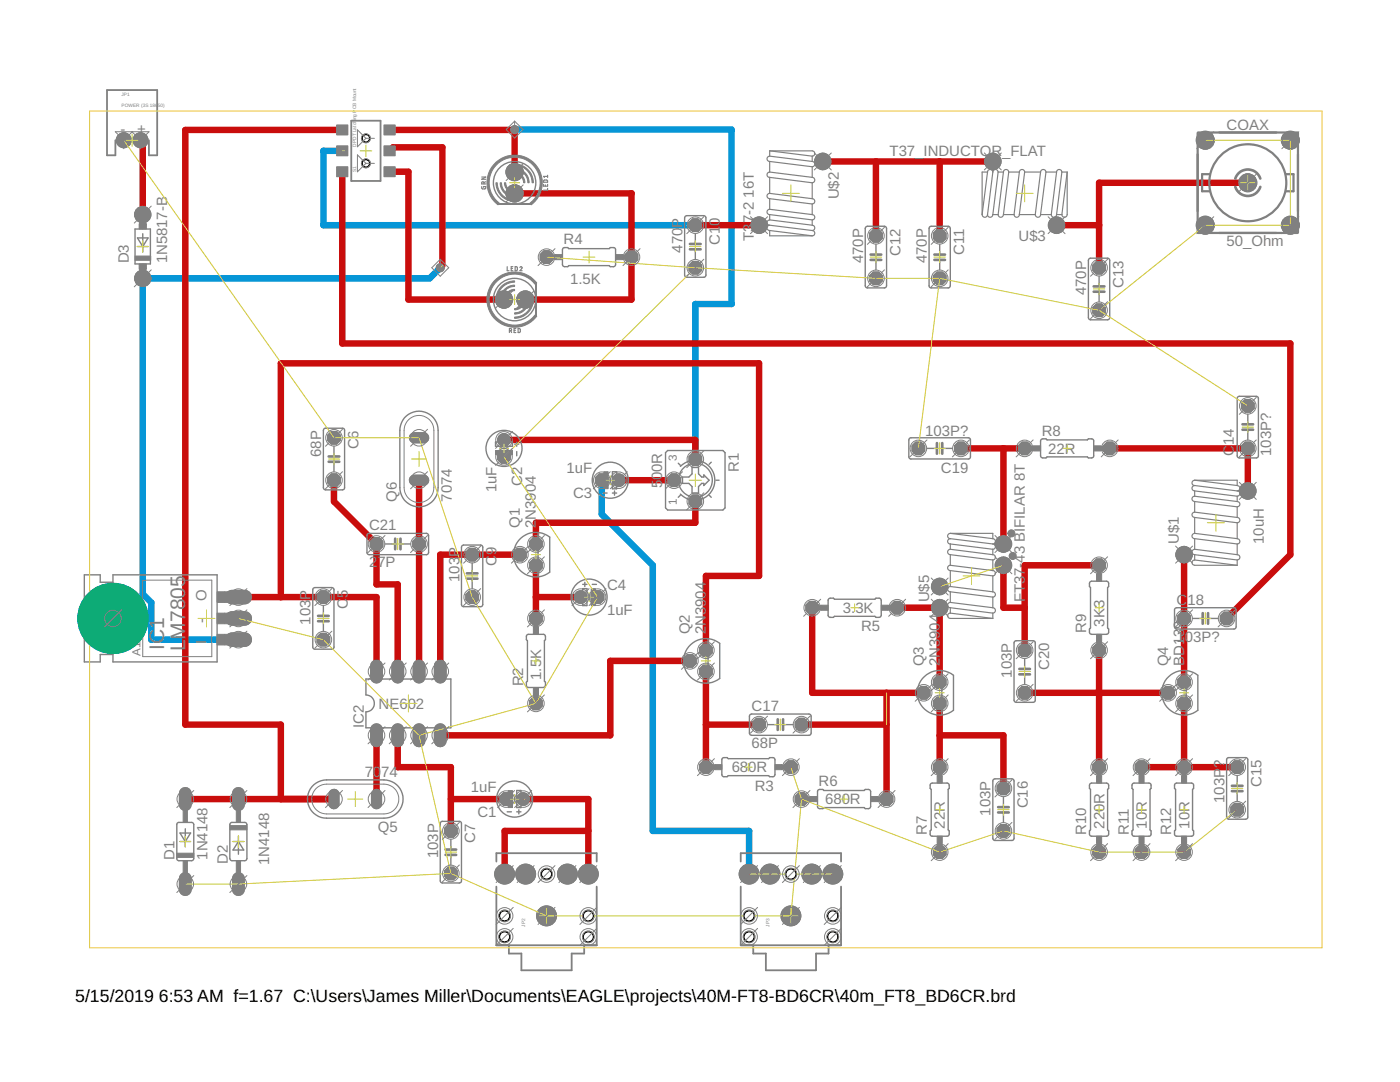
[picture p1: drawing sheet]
<svg xmlns="http://www.w3.org/2000/svg" width="279mm" height="216mm" viewBox="0 0 279 216" stroke-linecap="round" stroke-linejoin="round" font-family="sans-serif">
<defs><g id="words">
<g font-size="4.2" fill="#808080">
<text x="32.7" y="129.8" transform="rotate(-90 32.7 129.8)">IC1</text>
<text x="37" y="130" transform="rotate(-90 37 130)">LM7805</text>
</g>
<g font-size="3.5">
<text x="15" y="199.9">5/15/2019</text>
<text x="31.7" y="199.9">6:53 AM f=1.67 C:\Users\James Miller\Documents\EAGLE\projects\40M-FT8-BD6CR\40m_FT8_BD6CR.brd</text>
</g>
<g font-size="3" fill="#808080">
<text x="24" y="26.8">-</text>
<text x="27.4" y="26.8">+</text>
<text x="244.8" y="25.9">COAX</text>
<text x="177.5" y="31.2">T37_INDUCTOR_FLAT</text>
<text x="150.4" y="39.5" transform="rotate(-90 150.4 39.5)">16T</text>
<text x="167.4" y="39.8" transform="rotate(-90 167.4 39.8)">U$2</text>
<text x="150.4" y="44.6" transform="rotate(-90 150.4 44.6)">7-2</text>
<text x="25.7" y="52.6" transform="rotate(-90 25.7 52.6)">D3</text>
<text x="33.4" y="52.6" transform="rotate(-90 33.4 52.6)">1N5817-B</text>
<text x="112.5" y="48.8">R4</text>
<text x="136.2" y="50.4" transform="rotate(-90 136.2 50.4)">470P</text>
<text x="143.6" y="48.9" transform="rotate(-90 143.6 48.9)">C10</text>
<text x="150.4" y="48.1" transform="rotate(-90 150.4 48.1)">T3</text>
<text x="172.3" y="52.5" transform="rotate(-90 172.3 52.5)">470P</text>
<text x="179.7" y="51" transform="rotate(-90 179.7 51)">C12</text>
<text x="185" y="52.5" transform="rotate(-90 185 52.5)">470P</text>
<text x="192.4" y="50.8" transform="rotate(-90 192.4 50.8)">C11</text>
<text x="203.3" y="48.1">U$3</text>
<text x="244.8" y="49.2">50_Ohm</text>
<text x="113.8" y="56.6">1.5K</text>
<text x="216.8" y="58.9" transform="rotate(-90 216.8 58.9)">470P</text>
<text x="224.2" y="57.4" transform="rotate(-90 224.2 57.4)">C13</text>
<text x="71.5" y="89.7" transform="rotate(-90 71.5 89.7)">C6</text>
<text x="184.7" y="86.9">103P?</text>
<text x="207.9" y="86.9">R8</text>
<text x="246.3" y="88.8" transform="rotate(-90 246.3 88.8)">14</text>
<text x="64.1" y="91.2" transform="rotate(-90 64.1 91.2)">68P</text>
<text x="113.1" y="94.3">1uF</text>
<text x="132.2" y="95.8" transform="rotate(-90 132.2 95.8)">00R</text>
<text x="147.4" y="94.1" transform="rotate(-90 147.4 94.1)">R1</text>
<text x="187.8" y="94.3">C19</text>
<text x="209.2" y="90.5">22R</text>
<text x="246.3" y="91" transform="rotate(-90 246.3 91)">C</text>
<text x="253.7" y="91" transform="rotate(-90 253.7 91)">103P?</text>
<text x="79.2" y="100.1" transform="rotate(-90 79.2 100.1)">Q6</text>
<text x="90.2" y="100.1" transform="rotate(-90 90.2 100.1)">7074</text>
<text x="99.1" y="98.2" transform="rotate(-90 99.1 98.2)">1uF</text>
<text x="104.2" y="96.9" transform="rotate(-90 104.2 96.9)">C2</text>
<text x="114.4" y="99.4">C3</text>
<text x="132.2" y="97.5" transform="rotate(-90 132.2 97.5)">5</text>
<text x="73.7" y="105.8">C21</text>
<text x="103.8" y="105.4" transform="rotate(-90 103.8 105.4)">Q1</text>
<text x="106.9" y="105.4" transform="rotate(-90 106.9 105.4)">2N3904</text>
<text x="73.7" y="113.2">2</text>
<text x="75.3" y="113.2">7P</text>
<text x="99.1" y="113" transform="rotate(-90 99.1 113)">C9</text>
<text x="204.5" y="112.3" transform="rotate(-90 204.5 112.3)">43 BIFILAR 8T</text>
<text x="235.2" y="108.6" transform="rotate(-90 235.2 108.6)">U$1</text>
<text x="252.2" y="108.6" transform="rotate(-90 252.2 108.6)">10uH</text>
<text x="91.7" y="116.1" transform="rotate(-90 91.7 116.1)">103P</text>
<text x="121.2" y="117.7">C4</text>
<text x="41.2" y="124.2" transform="rotate(-90 41.2 124.2)">-</text>
<text x="41.2" y="120" transform="rotate(-90 41.2 120)">O</text>
<text x="62" y="124.6" transform="rotate(-90 62 124.6)">103P</text>
<text x="69.4" y="121.5" transform="rotate(-90 69.4 121.5)">C5</text>
<text x="121.2" y="122.8">1uF</text>
<text x="168.2" y="122.3">3.3K</text>
<text x="171.8" y="125.9">R5</text>
<text x="185.4" y="120.2" transform="rotate(-90 185.4 120.2)">U$5</text>
<text x="204.5" y="120.2" transform="rotate(-90 204.5 120.2)">FT37-</text>
<text x="220.4" y="125" transform="rotate(-90 220.4 125)">3K3</text>
<text x="234.8" y="120.6">C</text>
<text x="236.3" y="125.5" transform="rotate(-90 236.3 125.5)">9</text>
<text x="237" y="120.6">18</text>
<text x="41.2" y="128.5" transform="rotate(-90 41.2 128.5)">I</text>
<text x="137.7" y="126.6" transform="rotate(-90 137.7 126.6)">Q2</text>
<text x="140.9" y="126.6" transform="rotate(-90 140.9 126.6)">2N3904</text>
<text x="216.8" y="126.4" transform="rotate(-90 216.8 126.4)">R9</text>
<text x="234.8" y="128.1">1</text>
<text x="236.5" y="128.1">03P?</text>
<text x="104.4" y="137" transform="rotate(-90 104.4 137)">R2</text>
<text x="108" y="135.6" transform="rotate(-90 108 135.6)">1.5K</text>
<text x="184.4" y="132.9" transform="rotate(-90 184.4 132.9)">Q3</text>
<text x="187.5" y="132.9" transform="rotate(-90 187.5 132.9)">2N3904</text>
<text x="201.9" y="135.2" transform="rotate(-90 201.9 135.2)">103P</text>
<text x="209.4" y="133.7" transform="rotate(-90 209.4 133.7)">C20</text>
<text x="233.1" y="132.9" transform="rotate(-90 233.1 132.9)">Q4</text>
<text x="236.3" y="132.9" transform="rotate(-90 236.3 132.9)">BD13</text>
<text x="75.6" y="141.4">NE602</text>
<text x="150" y="141.8">C17</text>
<text x="72.6" y="145.2" transform="rotate(-90 72.6 145.2)">IC2</text>
<text x="150" y="149.3">68P</text>
<text x="72.8" y="155">7074</text>
<text x="146" y="154.1">680R</text>
<text x="94" y="158">1uF</text>
<text x="150.6" y="157.7">R3</text>
<text x="163.4" y="156.9">R6</text>
<text x="164.7" y="160.5">680R</text>
<text x="205.1" y="161.3" transform="rotate(-90 205.1 161.3)">C16</text>
<text x="244.4" y="160.2" transform="rotate(-90 244.4 160.2)">103P?</text>
<text x="251.8" y="157.1" transform="rotate(-90 251.8 157.1)">C15</text>
<text x="75.4" y="166">Q5</text>
<text x="95.3" y="163">C1</text>
<text x="185" y="166.6" transform="rotate(-90 185 166.6)">R7</text>
<text x="188.6" y="165.3" transform="rotate(-90 188.6 165.3)">22R</text>
<text x="197.7" y="162.8" transform="rotate(-90 197.7 162.8)">103P</text>
<text x="216.8" y="166.6" transform="rotate(-90 216.8 166.6)">R10</text>
<text x="220.4" y="165.3" transform="rotate(-90 220.4 165.3)">220R</text>
<text x="225.3" y="166.6" transform="rotate(-90 225.3 166.6)">R11</text>
<text x="228.9" y="165.3" transform="rotate(-90 228.9 165.3)">10R</text>
<text x="233.8" y="166.6" transform="rotate(-90 233.8 166.6)">R12</text>
<text x="237.4" y="165.3" transform="rotate(-90 237.4 165.3)">10R</text>
<text x="34.9" y="171.5" transform="rotate(-90 34.9 171.5)">D1</text>
<text x="41.4" y="171.5" transform="rotate(-90 41.4 171.5)">1N4148</text>
<text x="45.4" y="172.4" transform="rotate(-90 45.4 172.4)">D2</text>
<text x="53.7" y="172.6" transform="rotate(-90 53.7 172.6)">1N4148</text>
<text x="87.4" y="171.3" transform="rotate(-90 87.4 171.3)">103P</text>
<text x="94.9" y="168.1" transform="rotate(-90 94.9 168.1)">C7</text>
</g>
<g font-size="2.3" fill="#808080">
<text x="135.1" y="92" transform="rotate(-90 135.1 92)">3</text>
<text x="135.1" y="100.7" transform="rotate(-90 135.1 100.7)">1</text>
<text x="28.1" y="130.8" transform="rotate(-90 28.1 130.8)">A15,2mm</text>
</g>
<g font-size="1" fill="#808080">
<text x="24.2" y="19.2">JP1</text>
<text x="24.2" y="21.3">POWER (3S 186</text>
<text x="31.5" y="21.3">50)</text>
<text x="71.1" y="23.8" transform="rotate(-90 71.1 23.8)">ng PCB Mount</text>
<text x="71.1" y="29.3" transform="rotate(-90 71.1 29.3)">DPDT Latch</text>
<text x="71.1" y="24" transform="rotate(-90 71.1 24)">i</text>
<text x="71.1" y="34.3" transform="rotate(-90 71.1 34.3)">S1</text>
<text x="104.8" y="184.9" transform="rotate(-90 104.8 184.9)">JP2</text>
<text x="153.6" y="184.9" transform="rotate(-90 153.6 184.9)">JP3</text>
</g>
</g></defs>
<path d="M99.5 40.7h6.4M107 56.6v6.4" fill="none" stroke="#808080" stroke-width=".36"/>
<g fill="#808080" stroke="#808080" stroke-width=".2">
<circle cx="101" cy="159.4" r="1.38"/>
<circle cx="138.8" cy="44.9" r="1.38"/>
<circle cx="138.8" cy="53.4" r="1.38"/>
<circle cx="187.5" cy="47.1" r="1.38"/>
<circle cx="187.5" cy="55.5" r="1.38"/>
<circle cx="174.8" cy="47.1" r="1.38"/>
<circle cx="174.8" cy="55.5" r="1.38"/>
<circle cx="219.4" cy="53.4" r="1.38"/>
<circle cx="219.4" cy="61.9" r="1.38"/>
<circle cx="249" cy="89.5" r="1.38"/>
<circle cx="249" cy="81" r="1.38"/>
<circle cx="246.9" cy="153.1" r="1.38"/>
<circle cx="246.9" cy="161.6" r="1.38"/>
<circle cx="200.3" cy="157.3" r="1.38"/>
<circle cx="200.3" cy="165.8" r="1.38"/>
<circle cx="151.5" cy="144.6" r="1.38"/>
<circle cx="160" cy="144.6" r="1.38"/>
<circle cx="236.3" cy="123.4" r="1.38"/>
<circle cx="244.8" cy="123.4" r="1.38"/>
<circle cx="191.8" cy="89.5" r="1.38"/>
<circle cx="183.3" cy="89.5" r="1.38"/>
<circle cx="100.6" cy="91.2" r="1.38"/>
<circle cx="204.5" cy="129.8" r="1.38"/>
<circle cx="204.5" cy="138.2" r="1.38"/>
<circle cx="75.1" cy="108.5" r="1.38"/>
<circle cx="83.6" cy="108.5" r="1.38"/>
<circle cx="120.1" cy="95.8" r="1.38"/>
<circle cx="119.3" cy="119.1" r="1.38"/>
<circle cx="64.5" cy="119.1" r="1.38"/>
<circle cx="64.5" cy="127.6" r="1.38"/>
<circle cx="66.7" cy="87.4" r="1.38"/>
<circle cx="66.7" cy="95.8" r="1.38"/>
<circle cx="90" cy="165.8" r="1.38"/>
<circle cx="90" cy="174.3" r="1.38"/>
<circle cx="94.2" cy="110.7" r="1.38"/>
<circle cx="94.2" cy="119.1" r="1.38"/>
<circle cx="107" cy="112.8" r="1.38"/>
<circle cx="103.8" cy="110.7" r="1.38"/>
<circle cx="107" cy="108.5" r="1.38"/>
<circle cx="140.9" cy="134" r="1.38"/>
<circle cx="137.7" cy="131.9" r="1.38"/>
<circle cx="140.9" cy="129.8" r="1.38"/>
<circle cx="187.5" cy="140.4" r="1.38"/>
<circle cx="184.3" cy="138.2" r="1.38"/>
<circle cx="187.5" cy="136.1" r="1.38"/>
<circle cx="236.3" cy="140.4" r="1.38"/>
<circle cx="233.1" cy="138.2" r="1.38"/>
<circle cx="236.3" cy="136.1" r="1.38"/>
<circle cx="138.8" cy="100" r="1.38"/>
<circle cx="138.8" cy="91.6" r="1.38"/>
<circle cx="134.5" cy="95.8" r="1.38"/>
<circle cx="107" cy="140.4" r="1.38"/>
<circle cx="107" cy="123.4" r="1.38"/>
<circle cx="157.8" cy="153.1" r="1.38"/>
<circle cx="140.9" cy="153.1" r="1.38"/>
<circle cx="109.1" cy="51.3" r="1.38"/>
<circle cx="126" cy="51.3" r="1.38"/>
<circle cx="179" cy="121.3" r="1.38"/>
<circle cx="162.1" cy="121.3" r="1.38"/>
<circle cx="160" cy="159.4" r="1.38"/>
<circle cx="176.9" cy="159.4" r="1.38"/>
<circle cx="187.5" cy="170" r="1.38"/>
<circle cx="187.5" cy="153.1" r="1.38"/>
<circle cx="204.5" cy="89.5" r="1.38"/>
<circle cx="221.5" cy="89.5" r="1.38"/>
<circle cx="219.4" cy="129.8" r="1.38"/>
<circle cx="219.4" cy="112.8" r="1.38"/>
<circle cx="219.4" cy="170" r="1.38"/>
<circle cx="219.4" cy="153.1" r="1.38"/>
<circle cx="227.8" cy="170" r="1.38"/>
<circle cx="227.8" cy="153.1" r="1.38"/>
<circle cx="236.3" cy="170" r="1.38"/>
<circle cx="236.3" cy="153.1" r="1.38"/>
</g>
<g fill="#808080" stroke="#808080" stroke-width=".2">
<circle cx="104.4" cy="159.4" r="1.27"/>
<circle cx="100.6" cy="87.8" r="1.27"/>
<circle cx="123.5" cy="95.8" r="1.27"/>
<circle cx="115.9" cy="119.1" r="1.27"/>
<circle cx="28.5" cy="55.5" r="1.59"/>
<circle cx="28.5" cy="42.8" r="1.59"/>
<circle cx="22.5" cy="123.4" r="2.92"/>
<circle cx="24.7" cy="28" r="1.5"/>
<circle cx="28" cy="28" r="1.5"/>
<circle cx="102.7" cy="34.3" r="1.74"/>
<circle cx="102.7" cy="38.6" r="1.74"/>
<circle cx="100.6" cy="59.8" r="1.74"/>
<circle cx="104.8" cy="59.8" r="1.74"/>
<circle cx="73" cy="27.6" r=".89"/>
<circle cx="73" cy="32.6" r=".89"/>
<circle cx="236.3" cy="110.7" r="1.65"/>
<circle cx="249" cy="98" r="1.65"/>
<circle cx="164.2" cy="32.2" r="1.65"/>
<circle cx="151.5" cy="44.9" r="1.65"/>
<circle cx="210.9" cy="44.9" r="1.65"/>
<circle cx="198.1" cy="32.2" r="1.65"/>
<circle cx="187.5" cy="121.3" r="1.65"/>
<circle cx="187.5" cy="117" r="1.65"/>
<circle cx="200.3" cy="112.8" r="1.65"/>
<circle cx="200.3" cy="108.5" r="1.65"/>
<circle cx="109.1" cy="182.8" r="1.99"/>
<circle cx="104.9" cy="174.4" r="1.99"/>
<circle cx="100.7" cy="174.4" r="1.99"/>
<circle cx="113.2" cy="174.4" r="1.99"/>
<circle cx="117.4" cy="174.4" r="1.99"/>
<circle cx="100.7" cy="182.8" r="1.16"/>
<circle cx="100.7" cy="186.9" r="1.16"/>
<circle cx="117.4" cy="186.9" r="1.16"/>
<circle cx="117.4" cy="182.8" r="1.16"/>
<circle cx="109.1" cy="174.4" r="1.16"/>
<circle cx="157.8" cy="182.8" r="1.99"/>
<circle cx="153.7" cy="174.4" r="1.99"/>
<circle cx="149.5" cy="174.4" r="1.99"/>
<circle cx="162" cy="174.4" r="1.99"/>
<circle cx="166.2" cy="174.4" r="1.99"/>
<circle cx="149.5" cy="182.8" r="1.16"/>
<circle cx="149.5" cy="186.9" r="1.16"/>
<circle cx="166.2" cy="186.9" r="1.16"/>
<circle cx="166.2" cy="182.8" r="1.16"/>
<circle cx="157.8" cy="174.4" r="1.16"/>
<circle cx="249" cy="36.5" r="1.8"/>
<circle cx="257.5" cy="28" r="1.8"/>
<circle cx="240.5" cy="28" r="1.8"/>
<circle cx="240.5" cy="44.9" r="1.8"/>
<circle cx="257.5" cy="44.9" r="1.8"/>
<circle cx="87.9" cy="53.4" r=".8"/>
<circle cx="102.7" cy="25.9" r=".8"/>
</g>
<path d="M75.1 132.9v2.2M79.4 132.9v2.2M83.6 132.9v2.2M87.9 132.9v2.2M37 158.3v2.2M47.6 158.3v2.2M75.1 145.6v2.2M79.4 145.6v2.2M83.6 145.6v2.2M87.9 145.6v2.2M37 175.3v2.2M47.6 175.3v2.2" fill="none" stroke="#808080" stroke-width="2.6"/>
<path d="M46.3 119.1h2.6M46.3 127.6h2.6M46.3 123.4h2.6" fill="none" stroke="#808080" stroke-width="2.9"/>
<path d="M82.7 95.8h1.9M82.7 87.4h1.9M66.7 158.5v1.9M75.1 158.5v1.9" fill="none" stroke="#808080" stroke-width="2.2"/>
<circle cx="22.5" cy="123.4" r="7" fill="#0696d7" stroke="#0696d7" stroke-width=".2"/>
<path d="M68.8 30.1h-4.3v14.8h74.3M102.7 25.9h43.3v34.8h-7.2v30.9M87.9 53.4l-2.2 2.1h-57.2v63l1.7 1.7v7.4h17.4M120.1 95.8v6.8l10.2 10.2v53h19.2v8.6" fill="none" stroke="#0696d7" stroke-width="1.3"/>
<circle cx="101" cy="159.4" r="1.2" fill="#0dab76" stroke="#0dab76" stroke-width=".2"/>
<circle cx="101" cy="159.4" r=".68" fill="#fff" stroke="#000" stroke-width=".2"/>
<circle cx="104.4" cy="159.4" r="1.1" fill="#0dab76" stroke="#0dab76" stroke-width=".2"/>
<circle cx="104.4" cy="159.4" r=".68" fill="#fff" stroke="#000" stroke-width=".2"/>
<circle cx="138.8" cy="44.9" r="1.2" fill="#0dab76" stroke="#0dab76" stroke-width=".2"/>
<circle cx="138.8" cy="44.9" r=".68" fill="#fff" stroke="#000" stroke-width=".2"/>
<circle cx="138.8" cy="53.4" r="1.2" fill="#0dab76" stroke="#0dab76" stroke-width=".2"/>
<circle cx="138.8" cy="53.4" r=".68" fill="#fff" stroke="#000" stroke-width=".2"/>
<circle cx="187.5" cy="47.1" r="1.2" fill="#0dab76" stroke="#0dab76" stroke-width=".2"/>
<circle cx="187.5" cy="47.1" r=".68" fill="#fff" stroke="#000" stroke-width=".2"/>
<circle cx="187.5" cy="55.5" r="1.2" fill="#0dab76" stroke="#0dab76" stroke-width=".2"/>
<circle cx="187.5" cy="55.5" r=".68" fill="#fff" stroke="#000" stroke-width=".2"/>
<circle cx="174.8" cy="47.1" r="1.2" fill="#0dab76" stroke="#0dab76" stroke-width=".2"/>
<circle cx="174.8" cy="47.1" r=".68" fill="#fff" stroke="#000" stroke-width=".2"/>
<circle cx="174.8" cy="55.5" r="1.2" fill="#0dab76" stroke="#0dab76" stroke-width=".2"/>
<circle cx="174.8" cy="55.5" r=".68" fill="#fff" stroke="#000" stroke-width=".2"/>
<circle cx="219.4" cy="53.4" r="1.2" fill="#0dab76" stroke="#0dab76" stroke-width=".2"/>
<circle cx="219.4" cy="53.4" r=".68" fill="#fff" stroke="#000" stroke-width=".2"/>
<circle cx="219.4" cy="61.9" r="1.2" fill="#0dab76" stroke="#0dab76" stroke-width=".2"/>
<circle cx="219.4" cy="61.9" r=".68" fill="#fff" stroke="#000" stroke-width=".2"/>
<circle cx="249" cy="89.5" r="1.2" fill="#0dab76" stroke="#0dab76" stroke-width=".2"/>
<circle cx="249" cy="89.5" r=".68" fill="#fff" stroke="#000" stroke-width=".2"/>
<circle cx="249" cy="81" r="1.2" fill="#0dab76" stroke="#0dab76" stroke-width=".2"/>
<circle cx="249" cy="81" r=".68" fill="#fff" stroke="#000" stroke-width=".2"/>
<circle cx="246.9" cy="153.1" r="1.2" fill="#0dab76" stroke="#0dab76" stroke-width=".2"/>
<circle cx="246.9" cy="153.1" r=".68" fill="#fff" stroke="#000" stroke-width=".2"/>
<circle cx="246.9" cy="161.6" r="1.2" fill="#0dab76" stroke="#0dab76" stroke-width=".2"/>
<circle cx="246.9" cy="161.6" r=".68" fill="#fff" stroke="#000" stroke-width=".2"/>
<circle cx="200.3" cy="157.3" r="1.2" fill="#0dab76" stroke="#0dab76" stroke-width=".2"/>
<circle cx="200.3" cy="157.3" r=".68" fill="#fff" stroke="#000" stroke-width=".2"/>
<circle cx="200.3" cy="165.8" r="1.2" fill="#0dab76" stroke="#0dab76" stroke-width=".2"/>
<circle cx="200.3" cy="165.8" r=".68" fill="#fff" stroke="#000" stroke-width=".2"/>
<circle cx="151.5" cy="144.6" r="1.2" fill="#0dab76" stroke="#0dab76" stroke-width=".2"/>
<circle cx="151.5" cy="144.6" r=".68" fill="#fff" stroke="#000" stroke-width=".2"/>
<circle cx="160" cy="144.6" r="1.2" fill="#0dab76" stroke="#0dab76" stroke-width=".2"/>
<circle cx="160" cy="144.6" r=".68" fill="#fff" stroke="#000" stroke-width=".2"/>
<circle cx="236.3" cy="123.4" r="1.2" fill="#0dab76" stroke="#0dab76" stroke-width=".2"/>
<circle cx="236.3" cy="123.4" r=".68" fill="#fff" stroke="#000" stroke-width=".2"/>
<circle cx="244.8" cy="123.4" r="1.2" fill="#0dab76" stroke="#0dab76" stroke-width=".2"/>
<circle cx="244.8" cy="123.4" r=".68" fill="#fff" stroke="#000" stroke-width=".2"/>
<circle cx="191.8" cy="89.5" r="1.2" fill="#0dab76" stroke="#0dab76" stroke-width=".2"/>
<circle cx="191.8" cy="89.5" r=".68" fill="#fff" stroke="#000" stroke-width=".2"/>
<circle cx="183.3" cy="89.5" r="1.2" fill="#0dab76" stroke="#0dab76" stroke-width=".2"/>
<circle cx="183.3" cy="89.5" r=".68" fill="#fff" stroke="#000" stroke-width=".2"/>
<circle cx="100.6" cy="91.2" r="1.2" fill="#0dab76" stroke="#0dab76" stroke-width=".2"/>
<circle cx="100.6" cy="91.2" r=".68" fill="#fff" stroke="#000" stroke-width=".2"/>
<circle cx="100.6" cy="87.8" r="1.1" fill="#0dab76" stroke="#0dab76" stroke-width=".2"/>
<circle cx="100.6" cy="87.8" r=".68" fill="#fff" stroke="#000" stroke-width=".2"/>
<circle cx="204.5" cy="129.8" r="1.2" fill="#0dab76" stroke="#0dab76" stroke-width=".2"/>
<circle cx="204.5" cy="129.8" r=".68" fill="#fff" stroke="#000" stroke-width=".2"/>
<circle cx="204.5" cy="138.2" r="1.2" fill="#0dab76" stroke="#0dab76" stroke-width=".2"/>
<circle cx="204.5" cy="138.2" r=".68" fill="#fff" stroke="#000" stroke-width=".2"/>
<circle cx="75.1" cy="108.5" r="1.2" fill="#0dab76" stroke="#0dab76" stroke-width=".2"/>
<circle cx="75.1" cy="108.5" r=".68" fill="#fff" stroke="#000" stroke-width=".2"/>
<circle cx="83.6" cy="108.5" r="1.2" fill="#0dab76" stroke="#0dab76" stroke-width=".2"/>
<circle cx="83.6" cy="108.5" r=".68" fill="#fff" stroke="#000" stroke-width=".2"/>
<circle cx="120.1" cy="95.8" r="1.2" fill="#0dab76" stroke="#0dab76" stroke-width=".2"/>
<circle cx="120.1" cy="95.8" r=".68" fill="#fff" stroke="#000" stroke-width=".2"/>
<circle cx="123.5" cy="95.8" r="1.1" fill="#0dab76" stroke="#0dab76" stroke-width=".2"/>
<circle cx="123.5" cy="95.8" r=".68" fill="#fff" stroke="#000" stroke-width=".2"/>
<circle cx="119.3" cy="119.1" r="1.2" fill="#0dab76" stroke="#0dab76" stroke-width=".2"/>
<circle cx="119.3" cy="119.1" r=".68" fill="#fff" stroke="#000" stroke-width=".2"/>
<circle cx="115.9" cy="119.1" r="1.1" fill="#0dab76" stroke="#0dab76" stroke-width=".2"/>
<circle cx="115.9" cy="119.1" r=".68" fill="#fff" stroke="#000" stroke-width=".2"/>
<circle cx="64.5" cy="119.1" r="1.2" fill="#0dab76" stroke="#0dab76" stroke-width=".2"/>
<circle cx="64.5" cy="119.1" r=".68" fill="#fff" stroke="#000" stroke-width=".2"/>
<circle cx="64.5" cy="127.6" r="1.2" fill="#0dab76" stroke="#0dab76" stroke-width=".2"/>
<circle cx="64.5" cy="127.6" r=".68" fill="#fff" stroke="#000" stroke-width=".2"/>
<circle cx="66.7" cy="87.4" r="1.2" fill="#0dab76" stroke="#0dab76" stroke-width=".2"/>
<circle cx="66.7" cy="87.4" r=".68" fill="#fff" stroke="#000" stroke-width=".2"/>
<circle cx="66.7" cy="95.8" r="1.2" fill="#0dab76" stroke="#0dab76" stroke-width=".2"/>
<circle cx="66.7" cy="95.8" r=".68" fill="#fff" stroke="#000" stroke-width=".2"/>
<circle cx="90" cy="165.8" r="1.2" fill="#0dab76" stroke="#0dab76" stroke-width=".2"/>
<circle cx="90" cy="165.8" r=".68" fill="#fff" stroke="#000" stroke-width=".2"/>
<circle cx="90" cy="174.3" r="1.2" fill="#0dab76" stroke="#0dab76" stroke-width=".2"/>
<circle cx="90" cy="174.3" r=".68" fill="#fff" stroke="#000" stroke-width=".2"/>
<circle cx="94.2" cy="110.7" r="1.2" fill="#0dab76" stroke="#0dab76" stroke-width=".2"/>
<circle cx="94.2" cy="110.7" r=".68" fill="#fff" stroke="#000" stroke-width=".2"/>
<circle cx="94.2" cy="119.1" r="1.2" fill="#0dab76" stroke="#0dab76" stroke-width=".2"/>
<circle cx="94.2" cy="119.1" r=".68" fill="#fff" stroke="#000" stroke-width=".2"/>
<path d="M37 175.3v2.2" fill="none" stroke="#0dab76" stroke-width="2.2"/>
<circle cx="37" cy="176.4" r=".68" fill="#fff" stroke="#000" stroke-width=".2"/>
<path d="M37 158.3v2.2" fill="none" stroke="#0dab76" stroke-width="2.2"/>
<circle cx="37" cy="159.4" r=".68" fill="#fff" stroke="#000" stroke-width=".2"/>
<path d="M47.6 158.3v2.2" fill="none" stroke="#0dab76" stroke-width="2.2"/>
<circle cx="47.6" cy="159.4" r=".68" fill="#fff" stroke="#000" stroke-width=".2"/>
<path d="M47.6 175.3v2.2" fill="none" stroke="#0dab76" stroke-width="2.2"/>
<circle cx="47.6" cy="176.4" r=".68" fill="#fff" stroke="#000" stroke-width=".2"/>
<circle cx="28.5" cy="55.5" r="1.42" fill="#0dab76" stroke="#0dab76" stroke-width=".2"/>
<circle cx="28.5" cy="55.5" r=".91" fill="#fff" stroke="#000" stroke-width=".2"/>
<circle cx="28.5" cy="42.8" r="1.42" fill="#0dab76" stroke="#0dab76" stroke-width=".2"/>
<circle cx="28.5" cy="42.8" r=".91" fill="#fff" stroke="#000" stroke-width=".2"/>
<path d="M46.3 127.6h2.6" fill="none" stroke="#0dab76" stroke-width="2.6"/>
<circle cx="47.6" cy="127.6" r=".85" fill="#fff" stroke="#000" stroke-width=".2"/>
<path d="M46.3 123.4h2.6" fill="none" stroke="#0dab76" stroke-width="2.6"/>
<circle cx="47.6" cy="123.4" r=".85" fill="#fff" stroke="#000" stroke-width=".2"/>
<path d="M46.3 119.1h2.6" fill="none" stroke="#0dab76" stroke-width="2.6"/>
<circle cx="47.6" cy="119.1" r=".85" fill="#fff" stroke="#000" stroke-width=".2"/>
<path d="M75.1 145.6v2.2" fill="none" stroke="#0dab76" stroke-width="2.2"/>
<circle cx="75.1" cy="146.7" r=".68" fill="#fff" stroke="#000" stroke-width=".2"/>
<path d="M79.4 145.6v2.2" fill="none" stroke="#0dab76" stroke-width="2.2"/>
<circle cx="79.4" cy="146.7" r=".68" fill="#fff" stroke="#000" stroke-width=".2"/>
<path d="M79.4 132.9v2.2" fill="none" stroke="#0dab76" stroke-width="2.2"/>
<circle cx="79.4" cy="134" r=".68" fill="#fff" stroke="#000" stroke-width=".2"/>
<path d="M75.1 132.9v2.2" fill="none" stroke="#0dab76" stroke-width="2.2"/>
<circle cx="75.1" cy="134" r=".68" fill="#fff" stroke="#000" stroke-width=".2"/>
<path d="M83.6 145.6v2.2" fill="none" stroke="#0dab76" stroke-width="2.2"/>
<circle cx="83.6" cy="146.7" r=".68" fill="#fff" stroke="#000" stroke-width=".2"/>
<path d="M87.9 145.6v2.2" fill="none" stroke="#0dab76" stroke-width="2.2"/>
<circle cx="87.9" cy="146.7" r=".68" fill="#fff" stroke="#000" stroke-width=".2"/>
<path d="M83.6 132.9v2.2" fill="none" stroke="#0dab76" stroke-width="2.2"/>
<circle cx="83.6" cy="134" r=".68" fill="#fff" stroke="#000" stroke-width=".2"/>
<path d="M87.9 132.9v2.2" fill="none" stroke="#0dab76" stroke-width="2.2"/>
<circle cx="87.9" cy="134" r=".68" fill="#fff" stroke="#000" stroke-width=".2"/>
<circle cx="24.7" cy="28" r="1.33" fill="#0dab76" stroke="#0dab76" stroke-width=".2"/>
<circle cx="24.7" cy="28" r=".59" fill="#fff" stroke="#000" stroke-width=".2"/>
<circle cx="28" cy="28" r="1.33" fill="#0dab76" stroke="#0dab76" stroke-width=".2"/>
<circle cx="28" cy="28" r=".59" fill="#fff" stroke="#000" stroke-width=".2"/>
<circle cx="102.7" cy="34.3" r="1.57" fill="#0dab76" stroke="#0dab76" stroke-width=".2"/>
<circle cx="102.7" cy="34.3" r=".68" fill="#fff" stroke="#000" stroke-width=".2"/>
<circle cx="102.7" cy="38.6" r="1.57" fill="#0dab76" stroke="#0dab76" stroke-width=".2"/>
<circle cx="102.7" cy="38.6" r=".68" fill="#fff" stroke="#000" stroke-width=".2"/>
<circle cx="100.6" cy="59.8" r="1.57" fill="#0dab76" stroke="#0dab76" stroke-width=".2"/>
<circle cx="100.6" cy="59.8" r=".68" fill="#fff" stroke="#000" stroke-width=".2"/>
<circle cx="104.8" cy="59.8" r="1.57" fill="#0dab76" stroke="#0dab76" stroke-width=".2"/>
<circle cx="104.8" cy="59.8" r=".68" fill="#fff" stroke="#000" stroke-width=".2"/>
<circle cx="107" cy="112.8" r="1.2" fill="#0dab76" stroke="#0dab76" stroke-width=".2"/>
<circle cx="107" cy="112.8" r=".68" fill="#fff" stroke="#000" stroke-width=".2"/>
<circle cx="103.8" cy="110.7" r="1.2" fill="#0dab76" stroke="#0dab76" stroke-width=".2"/>
<circle cx="103.8" cy="110.7" r=".68" fill="#fff" stroke="#000" stroke-width=".2"/>
<circle cx="107" cy="108.5" r="1.2" fill="#0dab76" stroke="#0dab76" stroke-width=".2"/>
<circle cx="107" cy="108.5" r=".68" fill="#fff" stroke="#000" stroke-width=".2"/>
<circle cx="140.9" cy="134" r="1.2" fill="#0dab76" stroke="#0dab76" stroke-width=".2"/>
<circle cx="140.9" cy="134" r=".68" fill="#fff" stroke="#000" stroke-width=".2"/>
<circle cx="137.7" cy="131.9" r="1.2" fill="#0dab76" stroke="#0dab76" stroke-width=".2"/>
<circle cx="137.7" cy="131.9" r=".68" fill="#fff" stroke="#000" stroke-width=".2"/>
<circle cx="140.9" cy="129.8" r="1.2" fill="#0dab76" stroke="#0dab76" stroke-width=".2"/>
<circle cx="140.9" cy="129.8" r=".68" fill="#fff" stroke="#000" stroke-width=".2"/>
<circle cx="187.5" cy="140.4" r="1.2" fill="#0dab76" stroke="#0dab76" stroke-width=".2"/>
<circle cx="187.5" cy="140.4" r=".68" fill="#fff" stroke="#000" stroke-width=".2"/>
<circle cx="184.3" cy="138.2" r="1.2" fill="#0dab76" stroke="#0dab76" stroke-width=".2"/>
<circle cx="184.3" cy="138.2" r=".68" fill="#fff" stroke="#000" stroke-width=".2"/>
<circle cx="187.5" cy="136.1" r="1.2" fill="#0dab76" stroke="#0dab76" stroke-width=".2"/>
<circle cx="187.5" cy="136.1" r=".68" fill="#fff" stroke="#000" stroke-width=".2"/>
<circle cx="236.3" cy="140.4" r="1.2" fill="#0dab76" stroke="#0dab76" stroke-width=".2"/>
<circle cx="236.3" cy="140.4" r=".68" fill="#fff" stroke="#000" stroke-width=".2"/>
<circle cx="233.1" cy="138.2" r="1.2" fill="#0dab76" stroke="#0dab76" stroke-width=".2"/>
<circle cx="233.1" cy="138.2" r=".68" fill="#fff" stroke="#000" stroke-width=".2"/>
<circle cx="236.3" cy="136.1" r="1.2" fill="#0dab76" stroke="#0dab76" stroke-width=".2"/>
<circle cx="236.3" cy="136.1" r=".68" fill="#fff" stroke="#000" stroke-width=".2"/>
<path d="M75.1 158.5v1.9" fill="none" stroke="#0dab76" stroke-width="1.9"/>
<circle cx="75.1" cy="159.4" r=".51" fill="#fff" stroke="#000" stroke-width=".2"/>
<path d="M66.7 158.5v1.9" fill="none" stroke="#0dab76" stroke-width="1.9"/>
<circle cx="66.7" cy="159.4" r=".51" fill="#fff" stroke="#000" stroke-width=".2"/>
<path d="M82.7 95.8h1.9" fill="none" stroke="#0dab76" stroke-width="1.9"/>
<circle cx="83.6" cy="95.8" r=".51" fill="#fff" stroke="#000" stroke-width=".2"/>
<path d="M82.7 87.4h1.9" fill="none" stroke="#0dab76" stroke-width="1.9"/>
<circle cx="83.6" cy="87.4" r=".51" fill="#fff" stroke="#000" stroke-width=".2"/>
<circle cx="138.8" cy="100" r="1.2" fill="#0dab76" stroke="#0dab76" stroke-width=".2"/>
<circle cx="138.8" cy="100" r=".68" fill="#fff" stroke="#000" stroke-width=".2"/>
<circle cx="138.8" cy="91.6" r="1.2" fill="#0dab76" stroke="#0dab76" stroke-width=".2"/>
<circle cx="138.8" cy="91.6" r=".68" fill="#fff" stroke="#000" stroke-width=".2"/>
<circle cx="134.5" cy="95.8" r="1.2" fill="#0dab76" stroke="#0dab76" stroke-width=".2"/>
<circle cx="134.5" cy="95.8" r=".68" fill="#fff" stroke="#000" stroke-width=".2"/>
<circle cx="236.3" cy="110.7" r="1.48" fill="#0dab76" stroke="#0dab76" stroke-width=".2"/>
<circle cx="236.3" cy="110.7" r=".51" fill="#fff" stroke="#000" stroke-width=".2"/>
<circle cx="249" cy="98" r="1.48" fill="#0dab76" stroke="#0dab76" stroke-width=".2"/>
<circle cx="249" cy="98" r=".51" fill="#fff" stroke="#000" stroke-width=".2"/>
<circle cx="164.2" cy="32.2" r="1.48" fill="#0dab76" stroke="#0dab76" stroke-width=".2"/>
<circle cx="164.2" cy="32.2" r=".51" fill="#fff" stroke="#000" stroke-width=".2"/>
<circle cx="151.5" cy="44.9" r="1.48" fill="#0dab76" stroke="#0dab76" stroke-width=".2"/>
<circle cx="151.5" cy="44.9" r=".51" fill="#fff" stroke="#000" stroke-width=".2"/>
<circle cx="210.9" cy="44.9" r="1.48" fill="#0dab76" stroke="#0dab76" stroke-width=".2"/>
<circle cx="210.9" cy="44.9" r=".51" fill="#fff" stroke="#000" stroke-width=".2"/>
<circle cx="198.1" cy="32.2" r="1.48" fill="#0dab76" stroke="#0dab76" stroke-width=".2"/>
<circle cx="198.1" cy="32.2" r=".51" fill="#fff" stroke="#000" stroke-width=".2"/>
<circle cx="187.5" cy="121.3" r="1.48" fill="#0dab76" stroke="#0dab76" stroke-width=".2"/>
<circle cx="187.5" cy="121.3" r=".51" fill="#fff" stroke="#000" stroke-width=".2"/>
<circle cx="187.5" cy="117" r="1.48" fill="#0dab76" stroke="#0dab76" stroke-width=".2"/>
<circle cx="187.5" cy="117" r=".51" fill="#fff" stroke="#000" stroke-width=".2"/>
<circle cx="200.3" cy="112.8" r="1.48" fill="#0dab76" stroke="#0dab76" stroke-width=".2"/>
<circle cx="200.3" cy="112.8" r=".51" fill="#fff" stroke="#000" stroke-width=".2"/>
<circle cx="200.3" cy="108.5" r="1.48" fill="#0dab76" stroke="#0dab76" stroke-width=".2"/>
<circle cx="200.3" cy="108.5" r=".51" fill="#fff" stroke="#000" stroke-width=".2"/>
<circle cx="107" cy="140.4" r="1.2" fill="#0dab76" stroke="#0dab76" stroke-width=".2"/>
<circle cx="107" cy="140.4" r=".68" fill="#fff" stroke="#000" stroke-width=".2"/>
<circle cx="107" cy="123.4" r="1.2" fill="#0dab76" stroke="#0dab76" stroke-width=".2"/>
<circle cx="107" cy="123.4" r=".68" fill="#fff" stroke="#000" stroke-width=".2"/>
<circle cx="157.8" cy="153.1" r="1.2" fill="#0dab76" stroke="#0dab76" stroke-width=".2"/>
<circle cx="157.8" cy="153.1" r=".68" fill="#fff" stroke="#000" stroke-width=".2"/>
<circle cx="140.9" cy="153.1" r="1.2" fill="#0dab76" stroke="#0dab76" stroke-width=".2"/>
<circle cx="140.9" cy="153.1" r=".68" fill="#fff" stroke="#000" stroke-width=".2"/>
<circle cx="109.1" cy="51.3" r="1.2" fill="#0dab76" stroke="#0dab76" stroke-width=".2"/>
<circle cx="109.1" cy="51.3" r=".68" fill="#fff" stroke="#000" stroke-width=".2"/>
<circle cx="126" cy="51.3" r="1.2" fill="#0dab76" stroke="#0dab76" stroke-width=".2"/>
<circle cx="126" cy="51.3" r=".68" fill="#fff" stroke="#000" stroke-width=".2"/>
<circle cx="179" cy="121.3" r="1.2" fill="#0dab76" stroke="#0dab76" stroke-width=".2"/>
<circle cx="179" cy="121.3" r=".68" fill="#fff" stroke="#000" stroke-width=".2"/>
<circle cx="162.1" cy="121.3" r="1.2" fill="#0dab76" stroke="#0dab76" stroke-width=".2"/>
<circle cx="162.1" cy="121.3" r=".68" fill="#fff" stroke="#000" stroke-width=".2"/>
<circle cx="160" cy="159.4" r="1.2" fill="#0dab76" stroke="#0dab76" stroke-width=".2"/>
<circle cx="160" cy="159.4" r=".68" fill="#fff" stroke="#000" stroke-width=".2"/>
<circle cx="176.9" cy="159.4" r="1.2" fill="#0dab76" stroke="#0dab76" stroke-width=".2"/>
<circle cx="176.9" cy="159.4" r=".68" fill="#fff" stroke="#000" stroke-width=".2"/>
<circle cx="187.5" cy="170" r="1.2" fill="#0dab76" stroke="#0dab76" stroke-width=".2"/>
<circle cx="187.5" cy="170" r=".68" fill="#fff" stroke="#000" stroke-width=".2"/>
<circle cx="187.5" cy="153.1" r="1.2" fill="#0dab76" stroke="#0dab76" stroke-width=".2"/>
<circle cx="187.5" cy="153.1" r=".68" fill="#fff" stroke="#000" stroke-width=".2"/>
<circle cx="204.5" cy="89.5" r="1.2" fill="#0dab76" stroke="#0dab76" stroke-width=".2"/>
<circle cx="204.5" cy="89.5" r=".68" fill="#fff" stroke="#000" stroke-width=".2"/>
<circle cx="221.5" cy="89.5" r="1.2" fill="#0dab76" stroke="#0dab76" stroke-width=".2"/>
<circle cx="221.5" cy="89.5" r=".68" fill="#fff" stroke="#000" stroke-width=".2"/>
<circle cx="219.4" cy="129.8" r="1.2" fill="#0dab76" stroke="#0dab76" stroke-width=".2"/>
<circle cx="219.4" cy="129.8" r=".68" fill="#fff" stroke="#000" stroke-width=".2"/>
<circle cx="219.4" cy="112.8" r="1.2" fill="#0dab76" stroke="#0dab76" stroke-width=".2"/>
<circle cx="219.4" cy="112.8" r=".68" fill="#fff" stroke="#000" stroke-width=".2"/>
<circle cx="219.4" cy="170" r="1.2" fill="#0dab76" stroke="#0dab76" stroke-width=".2"/>
<circle cx="219.4" cy="170" r=".68" fill="#fff" stroke="#000" stroke-width=".2"/>
<circle cx="219.4" cy="153.1" r="1.2" fill="#0dab76" stroke="#0dab76" stroke-width=".2"/>
<circle cx="219.4" cy="153.1" r=".68" fill="#fff" stroke="#000" stroke-width=".2"/>
<circle cx="227.8" cy="170" r="1.2" fill="#0dab76" stroke="#0dab76" stroke-width=".2"/>
<circle cx="227.8" cy="170" r=".68" fill="#fff" stroke="#000" stroke-width=".2"/>
<circle cx="227.8" cy="153.1" r="1.2" fill="#0dab76" stroke="#0dab76" stroke-width=".2"/>
<circle cx="227.8" cy="153.1" r=".68" fill="#fff" stroke="#000" stroke-width=".2"/>
<circle cx="236.3" cy="170" r="1.2" fill="#0dab76" stroke="#0dab76" stroke-width=".2"/>
<circle cx="236.3" cy="170" r=".68" fill="#fff" stroke="#000" stroke-width=".2"/>
<circle cx="236.3" cy="153.1" r="1.2" fill="#0dab76" stroke="#0dab76" stroke-width=".2"/>
<circle cx="236.3" cy="153.1" r=".68" fill="#fff" stroke="#000" stroke-width=".2"/>
<circle cx="109.1" cy="182.8" r="1.82" fill="#0dab76" stroke="#0dab76" stroke-width=".2"/>
<circle cx="109.1" cy="182.8" r="1.08" fill="#fff" stroke="#000" stroke-width=".2"/>
<circle cx="104.9" cy="174.4" r="1.82" fill="#0dab76" stroke="#0dab76" stroke-width=".2"/>
<circle cx="104.9" cy="174.4" r="1.08" fill="#fff" stroke="#000" stroke-width=".2"/>
<circle cx="100.7" cy="174.4" r="1.82" fill="#0dab76" stroke="#0dab76" stroke-width=".2"/>
<circle cx="100.7" cy="174.4" r="1.08" fill="#fff" stroke="#000" stroke-width=".2"/>
<circle cx="113.2" cy="174.4" r="1.82" fill="#0dab76" stroke="#0dab76" stroke-width=".2"/>
<circle cx="113.2" cy="174.4" r="1.08" fill="#fff" stroke="#000" stroke-width=".2"/>
<circle cx="117.4" cy="174.4" r="1.82" fill="#0dab76" stroke="#0dab76" stroke-width=".2"/>
<circle cx="117.4" cy="174.4" r="1.08" fill="#fff" stroke="#000" stroke-width=".2"/>
<circle cx="157.8" cy="182.8" r="1.82" fill="#0dab76" stroke="#0dab76" stroke-width=".2"/>
<circle cx="157.8" cy="182.8" r="1.08" fill="#fff" stroke="#000" stroke-width=".2"/>
<circle cx="153.7" cy="174.4" r="1.82" fill="#0dab76" stroke="#0dab76" stroke-width=".2"/>
<circle cx="153.7" cy="174.4" r="1.08" fill="#fff" stroke="#000" stroke-width=".2"/>
<circle cx="149.5" cy="174.4" r="1.82" fill="#0dab76" stroke="#0dab76" stroke-width=".2"/>
<circle cx="149.5" cy="174.4" r="1.08" fill="#fff" stroke="#000" stroke-width=".2"/>
<circle cx="162" cy="174.4" r="1.82" fill="#0dab76" stroke="#0dab76" stroke-width=".2"/>
<circle cx="162" cy="174.4" r="1.08" fill="#fff" stroke="#000" stroke-width=".2"/>
<circle cx="166.2" cy="174.4" r="1.82" fill="#0dab76" stroke="#0dab76" stroke-width=".2"/>
<circle cx="166.2" cy="174.4" r="1.08" fill="#fff" stroke="#000" stroke-width=".2"/>
<circle cx="249" cy="36.5" r="1.63" fill="#0dab76" stroke="#0dab76" stroke-width=".2"/>
<circle cx="249" cy="36.5" r="1.08" fill="#fff" stroke="#000" stroke-width=".2"/>
<circle cx="257.5" cy="28" r="1.63" fill="#0dab76" stroke="#0dab76" stroke-width=".2"/>
<circle cx="257.5" cy="28" r="1.08" fill="#fff" stroke="#000" stroke-width=".2"/>
<circle cx="240.5" cy="28" r="1.63" fill="#0dab76" stroke="#0dab76" stroke-width=".2"/>
<circle cx="240.5" cy="28" r="1.08" fill="#fff" stroke="#000" stroke-width=".2"/>
<circle cx="240.5" cy="44.9" r="1.63" fill="#0dab76" stroke="#0dab76" stroke-width=".2"/>
<circle cx="240.5" cy="44.9" r="1.08" fill="#fff" stroke="#000" stroke-width=".2"/>
<circle cx="257.5" cy="44.9" r="1.63" fill="#0dab76" stroke="#0dab76" stroke-width=".2"/>
<circle cx="257.5" cy="44.9" r="1.08" fill="#fff" stroke="#000" stroke-width=".2"/>
<circle cx="87.9" cy="53.4" r=".64" fill="#0dab76" stroke="#0dab76" stroke-width=".2"/>
<circle cx="87.9" cy="53.4" r=".3" fill="#fff" stroke="#000" stroke-width=".2"/>
<circle cx="102.7" cy="25.9" r=".64" fill="#0dab76" stroke="#0dab76" stroke-width=".2"/>
<circle cx="102.7" cy="25.9" r=".3" fill="#fff" stroke="#000" stroke-width=".2"/>
<g fill="#c90d0c" stroke="#c90d0c" stroke-width=".2">
<path d="M67.4 25.1h1.9v1.7h-1.9z"/>
<path d="M67.4 29.3h1.9v1.6h-1.9z"/>
<path d="M67.4 33.4h1.9v1.7h-1.9z"/>
<path d="M76.8 25.1h1.9v1.7h-1.9z"/>
<path d="M76.8 29.3h1.9v1.6h-1.9z"/>
<path d="M76.8 33.4h1.9v1.7h-1.9z"/>
</g>
<g fill="none" stroke="#c90d0c" stroke-width="1.3">
<path d="M28.1 28h.4v14.8M68.3 25.9h-31.3v118.7h19v14.8h-19M68.3 34.3v34.2h189.2v42.2l-12.7 12.7M77.7 30.1l.7-.7h9.9v23.6M77.7 34.3h3.8v25.5h19.1M77.7 25.9h25v8.4M102.7 38.6h23.3M126 38.6v21.2h-21.2M126 38.6h.1M164.2 32.2h33.9M174.8 32.2v14.9M187.5 32.2v14.9"/>
<path d="M249 36.5h-29.6v16.9M138.8 44.9h12.7M210.9 44.9h8.5M66.7 95.8v4.3l8.4 8.4v8.1h4.3v17.4M83.6 95.8v38.2M100.6 87.8h38.2v3.8M123.5 95.8h11M191.8 89.5h12.7M200.3 89.5v19M221.5 89.5h27.5v8.5M47.6 119.1h27.5v14.9M56 119.1v-46.6h95.5v42.4h-10.6v14.9"/>
<path d="M103.8 110.7h-15.9v23.3M107 119.1h8.9M107 112.8v10.6M138.8 100v4.3h-31.8v4.2M200.3 112.8v8.5h4.2M219.4 112.8h-14.9v17M236.3 110.7v25.4M137.7 131.9h-15.9v14.8h-33.9M140.9 134v19.1M162.1 121.3v16.9h22.2M176.9 138.2v21.2M179 121.3h8.5v14.8"/>
<path d="M204.5 138.2h28.6M219.4 129.8v23.3M75.1 146.7v12.7M79.4 146.7v6.4h10.6v12.7M90 159.4h11M104.8 159.4h12.6v15M140.9 144.6h10.6M160 144.6h16.9M187.5 140.4v12.7M187.5 146.7h12.8v10.6M227.8 153.1h19.1M236.3 140.4v12.7"/>
<path d="M117.4 165.8h-16.7v8.6"/>
</g>
<path d="M56 159.4h10.7" fill="none" stroke="#c90d0c" stroke-width="1.4"/>
<path d="M90 159.4v6.4" fill="none" stroke="#c90d0c" stroke-width=".28"/>
<circle cx="101" cy="159.4" r="1.2" fill="#0dab76" stroke="#0dab76" stroke-width=".2"/>
<circle cx="101" cy="159.4" r=".68" fill="#fff" stroke="#000" stroke-width=".2"/>
<circle cx="104.4" cy="159.4" r="1.1" fill="#0dab76" stroke="#0dab76" stroke-width=".2"/>
<circle cx="104.4" cy="159.4" r=".68" fill="#fff" stroke="#000" stroke-width=".2"/>
<circle cx="138.8" cy="44.9" r="1.2" fill="#0dab76" stroke="#0dab76" stroke-width=".2"/>
<circle cx="138.8" cy="44.9" r=".68" fill="#fff" stroke="#000" stroke-width=".2"/>
<circle cx="138.8" cy="53.4" r="1.2" fill="#0dab76" stroke="#0dab76" stroke-width=".2"/>
<circle cx="138.8" cy="53.4" r=".68" fill="#fff" stroke="#000" stroke-width=".2"/>
<circle cx="187.5" cy="47.1" r="1.2" fill="#0dab76" stroke="#0dab76" stroke-width=".2"/>
<circle cx="187.5" cy="47.1" r=".68" fill="#fff" stroke="#000" stroke-width=".2"/>
<circle cx="187.5" cy="55.5" r="1.2" fill="#0dab76" stroke="#0dab76" stroke-width=".2"/>
<circle cx="187.5" cy="55.5" r=".68" fill="#fff" stroke="#000" stroke-width=".2"/>
<circle cx="174.8" cy="47.1" r="1.2" fill="#0dab76" stroke="#0dab76" stroke-width=".2"/>
<circle cx="174.8" cy="47.1" r=".68" fill="#fff" stroke="#000" stroke-width=".2"/>
<circle cx="174.8" cy="55.5" r="1.2" fill="#0dab76" stroke="#0dab76" stroke-width=".2"/>
<circle cx="174.8" cy="55.5" r=".68" fill="#fff" stroke="#000" stroke-width=".2"/>
<circle cx="219.4" cy="53.4" r="1.2" fill="#0dab76" stroke="#0dab76" stroke-width=".2"/>
<circle cx="219.4" cy="53.4" r=".68" fill="#fff" stroke="#000" stroke-width=".2"/>
<circle cx="219.4" cy="61.9" r="1.2" fill="#0dab76" stroke="#0dab76" stroke-width=".2"/>
<circle cx="219.4" cy="61.9" r=".68" fill="#fff" stroke="#000" stroke-width=".2"/>
<circle cx="249" cy="89.5" r="1.2" fill="#0dab76" stroke="#0dab76" stroke-width=".2"/>
<circle cx="249" cy="89.5" r=".68" fill="#fff" stroke="#000" stroke-width=".2"/>
<circle cx="249" cy="81" r="1.2" fill="#0dab76" stroke="#0dab76" stroke-width=".2"/>
<circle cx="249" cy="81" r=".68" fill="#fff" stroke="#000" stroke-width=".2"/>
<circle cx="246.9" cy="153.1" r="1.2" fill="#0dab76" stroke="#0dab76" stroke-width=".2"/>
<circle cx="246.9" cy="153.1" r=".68" fill="#fff" stroke="#000" stroke-width=".2"/>
<circle cx="246.9" cy="161.6" r="1.2" fill="#0dab76" stroke="#0dab76" stroke-width=".2"/>
<circle cx="246.9" cy="161.6" r=".68" fill="#fff" stroke="#000" stroke-width=".2"/>
<circle cx="200.3" cy="157.3" r="1.2" fill="#0dab76" stroke="#0dab76" stroke-width=".2"/>
<circle cx="200.3" cy="157.3" r=".68" fill="#fff" stroke="#000" stroke-width=".2"/>
<circle cx="200.3" cy="165.8" r="1.2" fill="#0dab76" stroke="#0dab76" stroke-width=".2"/>
<circle cx="200.3" cy="165.8" r=".68" fill="#fff" stroke="#000" stroke-width=".2"/>
<circle cx="151.5" cy="144.6" r="1.2" fill="#0dab76" stroke="#0dab76" stroke-width=".2"/>
<circle cx="151.5" cy="144.6" r=".68" fill="#fff" stroke="#000" stroke-width=".2"/>
<circle cx="160" cy="144.6" r="1.2" fill="#0dab76" stroke="#0dab76" stroke-width=".2"/>
<circle cx="160" cy="144.6" r=".68" fill="#fff" stroke="#000" stroke-width=".2"/>
<circle cx="236.3" cy="123.4" r="1.2" fill="#0dab76" stroke="#0dab76" stroke-width=".2"/>
<circle cx="236.3" cy="123.4" r=".68" fill="#fff" stroke="#000" stroke-width=".2"/>
<circle cx="244.8" cy="123.4" r="1.2" fill="#0dab76" stroke="#0dab76" stroke-width=".2"/>
<circle cx="244.8" cy="123.4" r=".68" fill="#fff" stroke="#000" stroke-width=".2"/>
<circle cx="191.8" cy="89.5" r="1.2" fill="#0dab76" stroke="#0dab76" stroke-width=".2"/>
<circle cx="191.8" cy="89.5" r=".68" fill="#fff" stroke="#000" stroke-width=".2"/>
<circle cx="183.3" cy="89.5" r="1.2" fill="#0dab76" stroke="#0dab76" stroke-width=".2"/>
<circle cx="183.3" cy="89.5" r=".68" fill="#fff" stroke="#000" stroke-width=".2"/>
<circle cx="100.6" cy="91.2" r="1.2" fill="#0dab76" stroke="#0dab76" stroke-width=".2"/>
<circle cx="100.6" cy="91.2" r=".68" fill="#fff" stroke="#000" stroke-width=".2"/>
<circle cx="100.6" cy="87.8" r="1.1" fill="#0dab76" stroke="#0dab76" stroke-width=".2"/>
<circle cx="100.6" cy="87.8" r=".68" fill="#fff" stroke="#000" stroke-width=".2"/>
<circle cx="204.5" cy="129.8" r="1.2" fill="#0dab76" stroke="#0dab76" stroke-width=".2"/>
<circle cx="204.5" cy="129.8" r=".68" fill="#fff" stroke="#000" stroke-width=".2"/>
<circle cx="204.5" cy="138.2" r="1.2" fill="#0dab76" stroke="#0dab76" stroke-width=".2"/>
<circle cx="204.5" cy="138.2" r=".68" fill="#fff" stroke="#000" stroke-width=".2"/>
<circle cx="75.1" cy="108.5" r="1.2" fill="#0dab76" stroke="#0dab76" stroke-width=".2"/>
<circle cx="75.1" cy="108.5" r=".68" fill="#fff" stroke="#000" stroke-width=".2"/>
<circle cx="83.6" cy="108.5" r="1.2" fill="#0dab76" stroke="#0dab76" stroke-width=".2"/>
<circle cx="83.6" cy="108.5" r=".68" fill="#fff" stroke="#000" stroke-width=".2"/>
<circle cx="120.1" cy="95.8" r="1.2" fill="#0dab76" stroke="#0dab76" stroke-width=".2"/>
<circle cx="120.1" cy="95.8" r=".68" fill="#fff" stroke="#000" stroke-width=".2"/>
<circle cx="123.5" cy="95.8" r="1.1" fill="#0dab76" stroke="#0dab76" stroke-width=".2"/>
<circle cx="123.5" cy="95.8" r=".68" fill="#fff" stroke="#000" stroke-width=".2"/>
<circle cx="119.3" cy="119.1" r="1.2" fill="#0dab76" stroke="#0dab76" stroke-width=".2"/>
<circle cx="119.3" cy="119.1" r=".68" fill="#fff" stroke="#000" stroke-width=".2"/>
<circle cx="115.9" cy="119.1" r="1.1" fill="#0dab76" stroke="#0dab76" stroke-width=".2"/>
<circle cx="115.9" cy="119.1" r=".68" fill="#fff" stroke="#000" stroke-width=".2"/>
<circle cx="64.5" cy="119.1" r="1.2" fill="#0dab76" stroke="#0dab76" stroke-width=".2"/>
<circle cx="64.5" cy="119.1" r=".68" fill="#fff" stroke="#000" stroke-width=".2"/>
<circle cx="64.5" cy="127.6" r="1.2" fill="#0dab76" stroke="#0dab76" stroke-width=".2"/>
<circle cx="64.5" cy="127.6" r=".68" fill="#fff" stroke="#000" stroke-width=".2"/>
<circle cx="66.7" cy="87.4" r="1.2" fill="#0dab76" stroke="#0dab76" stroke-width=".2"/>
<circle cx="66.7" cy="87.4" r=".68" fill="#fff" stroke="#000" stroke-width=".2"/>
<circle cx="66.7" cy="95.8" r="1.2" fill="#0dab76" stroke="#0dab76" stroke-width=".2"/>
<circle cx="66.7" cy="95.8" r=".68" fill="#fff" stroke="#000" stroke-width=".2"/>
<circle cx="90" cy="165.8" r="1.2" fill="#0dab76" stroke="#0dab76" stroke-width=".2"/>
<circle cx="90" cy="165.8" r=".68" fill="#fff" stroke="#000" stroke-width=".2"/>
<circle cx="90" cy="174.3" r="1.2" fill="#0dab76" stroke="#0dab76" stroke-width=".2"/>
<circle cx="90" cy="174.3" r=".68" fill="#fff" stroke="#000" stroke-width=".2"/>
<circle cx="94.2" cy="110.7" r="1.2" fill="#0dab76" stroke="#0dab76" stroke-width=".2"/>
<circle cx="94.2" cy="110.7" r=".68" fill="#fff" stroke="#000" stroke-width=".2"/>
<circle cx="94.2" cy="119.1" r="1.2" fill="#0dab76" stroke="#0dab76" stroke-width=".2"/>
<circle cx="94.2" cy="119.1" r=".68" fill="#fff" stroke="#000" stroke-width=".2"/>
<path d="M37 175.3v2.2" fill="none" stroke="#0dab76" stroke-width="2.2"/>
<circle cx="37" cy="176.4" r=".68" fill="#fff" stroke="#000" stroke-width=".2"/>
<path d="M37 158.3v2.2" fill="none" stroke="#0dab76" stroke-width="2.2"/>
<circle cx="37" cy="159.4" r=".68" fill="#fff" stroke="#000" stroke-width=".2"/>
<path d="M47.6 158.3v2.2" fill="none" stroke="#0dab76" stroke-width="2.2"/>
<circle cx="47.6" cy="159.4" r=".68" fill="#fff" stroke="#000" stroke-width=".2"/>
<path d="M47.6 175.3v2.2" fill="none" stroke="#0dab76" stroke-width="2.2"/>
<circle cx="47.6" cy="176.4" r=".68" fill="#fff" stroke="#000" stroke-width=".2"/>
<circle cx="28.5" cy="55.5" r="1.42" fill="#0dab76" stroke="#0dab76" stroke-width=".2"/>
<circle cx="28.5" cy="55.5" r=".91" fill="#fff" stroke="#000" stroke-width=".2"/>
<circle cx="28.5" cy="42.8" r="1.42" fill="#0dab76" stroke="#0dab76" stroke-width=".2"/>
<circle cx="28.5" cy="42.8" r=".91" fill="#fff" stroke="#000" stroke-width=".2"/>
<path d="M46.3 127.6h2.6" fill="none" stroke="#0dab76" stroke-width="2.6"/>
<circle cx="47.6" cy="127.6" r=".85" fill="#fff" stroke="#000" stroke-width=".2"/>
<path d="M46.3 123.4h2.6" fill="none" stroke="#0dab76" stroke-width="2.6"/>
<circle cx="47.6" cy="123.4" r=".85" fill="#fff" stroke="#000" stroke-width=".2"/>
<path d="M46.3 119.1h2.6" fill="none" stroke="#0dab76" stroke-width="2.6"/>
<circle cx="47.6" cy="119.1" r=".85" fill="#fff" stroke="#000" stroke-width=".2"/>
<path d="M75.1 145.6v2.2" fill="none" stroke="#0dab76" stroke-width="2.2"/>
<circle cx="75.1" cy="146.7" r=".68" fill="#fff" stroke="#000" stroke-width=".2"/>
<path d="M79.4 145.6v2.2" fill="none" stroke="#0dab76" stroke-width="2.2"/>
<circle cx="79.4" cy="146.7" r=".68" fill="#fff" stroke="#000" stroke-width=".2"/>
<path d="M79.4 132.9v2.2" fill="none" stroke="#0dab76" stroke-width="2.2"/>
<circle cx="79.4" cy="134" r=".68" fill="#fff" stroke="#000" stroke-width=".2"/>
<path d="M75.1 132.9v2.2" fill="none" stroke="#0dab76" stroke-width="2.2"/>
<circle cx="75.1" cy="134" r=".68" fill="#fff" stroke="#000" stroke-width=".2"/>
<path d="M83.6 145.6v2.2" fill="none" stroke="#0dab76" stroke-width="2.2"/>
<circle cx="83.6" cy="146.7" r=".68" fill="#fff" stroke="#000" stroke-width=".2"/>
<path d="M87.9 145.6v2.2" fill="none" stroke="#0dab76" stroke-width="2.2"/>
<circle cx="87.9" cy="146.7" r=".68" fill="#fff" stroke="#000" stroke-width=".2"/>
<path d="M83.6 132.9v2.2" fill="none" stroke="#0dab76" stroke-width="2.2"/>
<circle cx="83.6" cy="134" r=".68" fill="#fff" stroke="#000" stroke-width=".2"/>
<path d="M87.9 132.9v2.2" fill="none" stroke="#0dab76" stroke-width="2.2"/>
<circle cx="87.9" cy="134" r=".68" fill="#fff" stroke="#000" stroke-width=".2"/>
<circle cx="24.7" cy="28" r="1.33" fill="#0dab76" stroke="#0dab76" stroke-width=".2"/>
<circle cx="24.7" cy="28" r=".59" fill="#fff" stroke="#000" stroke-width=".2"/>
<circle cx="28" cy="28" r="1.33" fill="#0dab76" stroke="#0dab76" stroke-width=".2"/>
<circle cx="28" cy="28" r=".59" fill="#fff" stroke="#000" stroke-width=".2"/>
<circle cx="102.7" cy="34.3" r="1.57" fill="#0dab76" stroke="#0dab76" stroke-width=".2"/>
<circle cx="102.7" cy="34.3" r=".68" fill="#fff" stroke="#000" stroke-width=".2"/>
<circle cx="102.7" cy="38.6" r="1.57" fill="#0dab76" stroke="#0dab76" stroke-width=".2"/>
<circle cx="102.7" cy="38.6" r=".68" fill="#fff" stroke="#000" stroke-width=".2"/>
<circle cx="100.6" cy="59.8" r="1.57" fill="#0dab76" stroke="#0dab76" stroke-width=".2"/>
<circle cx="100.6" cy="59.8" r=".68" fill="#fff" stroke="#000" stroke-width=".2"/>
<circle cx="104.8" cy="59.8" r="1.57" fill="#0dab76" stroke="#0dab76" stroke-width=".2"/>
<circle cx="104.8" cy="59.8" r=".68" fill="#fff" stroke="#000" stroke-width=".2"/>
<circle cx="107" cy="112.8" r="1.2" fill="#0dab76" stroke="#0dab76" stroke-width=".2"/>
<circle cx="107" cy="112.8" r=".68" fill="#fff" stroke="#000" stroke-width=".2"/>
<circle cx="103.8" cy="110.7" r="1.2" fill="#0dab76" stroke="#0dab76" stroke-width=".2"/>
<circle cx="103.8" cy="110.7" r=".68" fill="#fff" stroke="#000" stroke-width=".2"/>
<circle cx="107" cy="108.5" r="1.2" fill="#0dab76" stroke="#0dab76" stroke-width=".2"/>
<circle cx="107" cy="108.5" r=".68" fill="#fff" stroke="#000" stroke-width=".2"/>
<circle cx="140.9" cy="134" r="1.2" fill="#0dab76" stroke="#0dab76" stroke-width=".2"/>
<circle cx="140.9" cy="134" r=".68" fill="#fff" stroke="#000" stroke-width=".2"/>
<circle cx="137.7" cy="131.9" r="1.2" fill="#0dab76" stroke="#0dab76" stroke-width=".2"/>
<circle cx="137.7" cy="131.9" r=".68" fill="#fff" stroke="#000" stroke-width=".2"/>
<circle cx="140.9" cy="129.8" r="1.2" fill="#0dab76" stroke="#0dab76" stroke-width=".2"/>
<circle cx="140.9" cy="129.8" r=".68" fill="#fff" stroke="#000" stroke-width=".2"/>
<circle cx="187.5" cy="140.4" r="1.2" fill="#0dab76" stroke="#0dab76" stroke-width=".2"/>
<circle cx="187.5" cy="140.4" r=".68" fill="#fff" stroke="#000" stroke-width=".2"/>
<circle cx="184.3" cy="138.2" r="1.2" fill="#0dab76" stroke="#0dab76" stroke-width=".2"/>
<circle cx="184.3" cy="138.2" r=".68" fill="#fff" stroke="#000" stroke-width=".2"/>
<circle cx="187.5" cy="136.1" r="1.2" fill="#0dab76" stroke="#0dab76" stroke-width=".2"/>
<circle cx="187.5" cy="136.1" r=".68" fill="#fff" stroke="#000" stroke-width=".2"/>
<circle cx="236.3" cy="140.4" r="1.2" fill="#0dab76" stroke="#0dab76" stroke-width=".2"/>
<circle cx="236.3" cy="140.4" r=".68" fill="#fff" stroke="#000" stroke-width=".2"/>
<circle cx="233.1" cy="138.2" r="1.2" fill="#0dab76" stroke="#0dab76" stroke-width=".2"/>
<circle cx="233.1" cy="138.2" r=".68" fill="#fff" stroke="#000" stroke-width=".2"/>
<circle cx="236.3" cy="136.1" r="1.2" fill="#0dab76" stroke="#0dab76" stroke-width=".2"/>
<circle cx="236.3" cy="136.1" r=".68" fill="#fff" stroke="#000" stroke-width=".2"/>
<path d="M75.1 158.5v1.9" fill="none" stroke="#0dab76" stroke-width="1.9"/>
<circle cx="75.1" cy="159.4" r=".51" fill="#fff" stroke="#000" stroke-width=".2"/>
<path d="M66.7 158.5v1.9" fill="none" stroke="#0dab76" stroke-width="1.9"/>
<circle cx="66.7" cy="159.4" r=".51" fill="#fff" stroke="#000" stroke-width=".2"/>
<path d="M82.7 95.8h1.9" fill="none" stroke="#0dab76" stroke-width="1.9"/>
<circle cx="83.6" cy="95.8" r=".51" fill="#fff" stroke="#000" stroke-width=".2"/>
<path d="M82.7 87.4h1.9" fill="none" stroke="#0dab76" stroke-width="1.9"/>
<circle cx="83.6" cy="87.4" r=".51" fill="#fff" stroke="#000" stroke-width=".2"/>
<circle cx="138.8" cy="100" r="1.2" fill="#0dab76" stroke="#0dab76" stroke-width=".2"/>
<circle cx="138.8" cy="100" r=".68" fill="#fff" stroke="#000" stroke-width=".2"/>
<circle cx="138.8" cy="91.6" r="1.2" fill="#0dab76" stroke="#0dab76" stroke-width=".2"/>
<circle cx="138.8" cy="91.6" r=".68" fill="#fff" stroke="#000" stroke-width=".2"/>
<circle cx="134.5" cy="95.8" r="1.2" fill="#0dab76" stroke="#0dab76" stroke-width=".2"/>
<circle cx="134.5" cy="95.8" r=".68" fill="#fff" stroke="#000" stroke-width=".2"/>
<circle cx="236.3" cy="110.7" r="1.48" fill="#0dab76" stroke="#0dab76" stroke-width=".2"/>
<circle cx="236.3" cy="110.7" r=".51" fill="#fff" stroke="#000" stroke-width=".2"/>
<circle cx="249" cy="98" r="1.48" fill="#0dab76" stroke="#0dab76" stroke-width=".2"/>
<circle cx="249" cy="98" r=".51" fill="#fff" stroke="#000" stroke-width=".2"/>
<circle cx="164.2" cy="32.2" r="1.48" fill="#0dab76" stroke="#0dab76" stroke-width=".2"/>
<circle cx="164.2" cy="32.2" r=".51" fill="#fff" stroke="#000" stroke-width=".2"/>
<circle cx="151.5" cy="44.9" r="1.48" fill="#0dab76" stroke="#0dab76" stroke-width=".2"/>
<circle cx="151.5" cy="44.9" r=".51" fill="#fff" stroke="#000" stroke-width=".2"/>
<circle cx="210.9" cy="44.9" r="1.48" fill="#0dab76" stroke="#0dab76" stroke-width=".2"/>
<circle cx="210.9" cy="44.9" r=".51" fill="#fff" stroke="#000" stroke-width=".2"/>
<circle cx="198.1" cy="32.2" r="1.48" fill="#0dab76" stroke="#0dab76" stroke-width=".2"/>
<circle cx="198.1" cy="32.2" r=".51" fill="#fff" stroke="#000" stroke-width=".2"/>
<circle cx="187.5" cy="121.3" r="1.48" fill="#0dab76" stroke="#0dab76" stroke-width=".2"/>
<circle cx="187.5" cy="121.3" r=".51" fill="#fff" stroke="#000" stroke-width=".2"/>
<circle cx="187.5" cy="117" r="1.48" fill="#0dab76" stroke="#0dab76" stroke-width=".2"/>
<circle cx="187.5" cy="117" r=".51" fill="#fff" stroke="#000" stroke-width=".2"/>
<circle cx="200.3" cy="112.8" r="1.48" fill="#0dab76" stroke="#0dab76" stroke-width=".2"/>
<circle cx="200.3" cy="112.8" r=".51" fill="#fff" stroke="#000" stroke-width=".2"/>
<circle cx="200.3" cy="108.5" r="1.48" fill="#0dab76" stroke="#0dab76" stroke-width=".2"/>
<circle cx="200.3" cy="108.5" r=".51" fill="#fff" stroke="#000" stroke-width=".2"/>
<circle cx="107" cy="140.4" r="1.2" fill="#0dab76" stroke="#0dab76" stroke-width=".2"/>
<circle cx="107" cy="140.4" r=".68" fill="#fff" stroke="#000" stroke-width=".2"/>
<circle cx="107" cy="123.4" r="1.2" fill="#0dab76" stroke="#0dab76" stroke-width=".2"/>
<circle cx="107" cy="123.4" r=".68" fill="#fff" stroke="#000" stroke-width=".2"/>
<circle cx="157.8" cy="153.1" r="1.2" fill="#0dab76" stroke="#0dab76" stroke-width=".2"/>
<circle cx="157.8" cy="153.1" r=".68" fill="#fff" stroke="#000" stroke-width=".2"/>
<circle cx="140.9" cy="153.1" r="1.2" fill="#0dab76" stroke="#0dab76" stroke-width=".2"/>
<circle cx="140.9" cy="153.1" r=".68" fill="#fff" stroke="#000" stroke-width=".2"/>
<circle cx="109.1" cy="51.3" r="1.2" fill="#0dab76" stroke="#0dab76" stroke-width=".2"/>
<circle cx="109.1" cy="51.3" r=".68" fill="#fff" stroke="#000" stroke-width=".2"/>
<circle cx="126" cy="51.3" r="1.2" fill="#0dab76" stroke="#0dab76" stroke-width=".2"/>
<circle cx="126" cy="51.3" r=".68" fill="#fff" stroke="#000" stroke-width=".2"/>
<circle cx="179" cy="121.3" r="1.2" fill="#0dab76" stroke="#0dab76" stroke-width=".2"/>
<circle cx="179" cy="121.3" r=".68" fill="#fff" stroke="#000" stroke-width=".2"/>
<circle cx="162.1" cy="121.3" r="1.2" fill="#0dab76" stroke="#0dab76" stroke-width=".2"/>
<circle cx="162.1" cy="121.3" r=".68" fill="#fff" stroke="#000" stroke-width=".2"/>
<circle cx="160" cy="159.4" r="1.2" fill="#0dab76" stroke="#0dab76" stroke-width=".2"/>
<circle cx="160" cy="159.4" r=".68" fill="#fff" stroke="#000" stroke-width=".2"/>
<circle cx="176.9" cy="159.4" r="1.2" fill="#0dab76" stroke="#0dab76" stroke-width=".2"/>
<circle cx="176.9" cy="159.4" r=".68" fill="#fff" stroke="#000" stroke-width=".2"/>
<circle cx="187.5" cy="170" r="1.2" fill="#0dab76" stroke="#0dab76" stroke-width=".2"/>
<circle cx="187.5" cy="170" r=".68" fill="#fff" stroke="#000" stroke-width=".2"/>
<circle cx="187.5" cy="153.1" r="1.2" fill="#0dab76" stroke="#0dab76" stroke-width=".2"/>
<circle cx="187.5" cy="153.1" r=".68" fill="#fff" stroke="#000" stroke-width=".2"/>
<circle cx="204.5" cy="89.5" r="1.2" fill="#0dab76" stroke="#0dab76" stroke-width=".2"/>
<circle cx="204.5" cy="89.5" r=".68" fill="#fff" stroke="#000" stroke-width=".2"/>
<circle cx="221.5" cy="89.5" r="1.2" fill="#0dab76" stroke="#0dab76" stroke-width=".2"/>
<circle cx="221.5" cy="89.5" r=".68" fill="#fff" stroke="#000" stroke-width=".2"/>
<circle cx="219.4" cy="129.8" r="1.2" fill="#0dab76" stroke="#0dab76" stroke-width=".2"/>
<circle cx="219.4" cy="129.8" r=".68" fill="#fff" stroke="#000" stroke-width=".2"/>
<circle cx="219.4" cy="112.8" r="1.2" fill="#0dab76" stroke="#0dab76" stroke-width=".2"/>
<circle cx="219.4" cy="112.8" r=".68" fill="#fff" stroke="#000" stroke-width=".2"/>
<circle cx="219.4" cy="170" r="1.2" fill="#0dab76" stroke="#0dab76" stroke-width=".2"/>
<circle cx="219.4" cy="170" r=".68" fill="#fff" stroke="#000" stroke-width=".2"/>
<circle cx="219.4" cy="153.1" r="1.2" fill="#0dab76" stroke="#0dab76" stroke-width=".2"/>
<circle cx="219.4" cy="153.1" r=".68" fill="#fff" stroke="#000" stroke-width=".2"/>
<circle cx="227.8" cy="170" r="1.2" fill="#0dab76" stroke="#0dab76" stroke-width=".2"/>
<circle cx="227.8" cy="170" r=".68" fill="#fff" stroke="#000" stroke-width=".2"/>
<circle cx="227.8" cy="153.1" r="1.2" fill="#0dab76" stroke="#0dab76" stroke-width=".2"/>
<circle cx="227.8" cy="153.1" r=".68" fill="#fff" stroke="#000" stroke-width=".2"/>
<circle cx="236.3" cy="170" r="1.2" fill="#0dab76" stroke="#0dab76" stroke-width=".2"/>
<circle cx="236.3" cy="170" r=".68" fill="#fff" stroke="#000" stroke-width=".2"/>
<circle cx="236.3" cy="153.1" r="1.2" fill="#0dab76" stroke="#0dab76" stroke-width=".2"/>
<circle cx="236.3" cy="153.1" r=".68" fill="#fff" stroke="#000" stroke-width=".2"/>
<circle cx="109.1" cy="182.8" r="1.82" fill="#0dab76" stroke="#0dab76" stroke-width=".2"/>
<circle cx="109.1" cy="182.8" r="1.08" fill="#fff" stroke="#000" stroke-width=".2"/>
<circle cx="104.9" cy="174.4" r="1.82" fill="#0dab76" stroke="#0dab76" stroke-width=".2"/>
<circle cx="104.9" cy="174.4" r="1.08" fill="#fff" stroke="#000" stroke-width=".2"/>
<circle cx="100.7" cy="174.4" r="1.82" fill="#0dab76" stroke="#0dab76" stroke-width=".2"/>
<circle cx="100.7" cy="174.4" r="1.08" fill="#fff" stroke="#000" stroke-width=".2"/>
<circle cx="113.2" cy="174.4" r="1.82" fill="#0dab76" stroke="#0dab76" stroke-width=".2"/>
<circle cx="113.2" cy="174.4" r="1.08" fill="#fff" stroke="#000" stroke-width=".2"/>
<circle cx="117.4" cy="174.4" r="1.82" fill="#0dab76" stroke="#0dab76" stroke-width=".2"/>
<circle cx="117.4" cy="174.4" r="1.08" fill="#fff" stroke="#000" stroke-width=".2"/>
<circle cx="157.8" cy="182.8" r="1.82" fill="#0dab76" stroke="#0dab76" stroke-width=".2"/>
<circle cx="157.8" cy="182.8" r="1.08" fill="#fff" stroke="#000" stroke-width=".2"/>
<circle cx="153.7" cy="174.4" r="1.82" fill="#0dab76" stroke="#0dab76" stroke-width=".2"/>
<circle cx="153.7" cy="174.4" r="1.08" fill="#fff" stroke="#000" stroke-width=".2"/>
<circle cx="149.5" cy="174.4" r="1.82" fill="#0dab76" stroke="#0dab76" stroke-width=".2"/>
<circle cx="149.5" cy="174.4" r="1.08" fill="#fff" stroke="#000" stroke-width=".2"/>
<circle cx="162" cy="174.4" r="1.82" fill="#0dab76" stroke="#0dab76" stroke-width=".2"/>
<circle cx="162" cy="174.4" r="1.08" fill="#fff" stroke="#000" stroke-width=".2"/>
<circle cx="166.2" cy="174.4" r="1.82" fill="#0dab76" stroke="#0dab76" stroke-width=".2"/>
<circle cx="166.2" cy="174.4" r="1.08" fill="#fff" stroke="#000" stroke-width=".2"/>
<circle cx="249" cy="36.5" r="1.63" fill="#0dab76" stroke="#0dab76" stroke-width=".2"/>
<circle cx="249" cy="36.5" r="1.08" fill="#fff" stroke="#000" stroke-width=".2"/>
<circle cx="257.5" cy="28" r="1.63" fill="#0dab76" stroke="#0dab76" stroke-width=".2"/>
<circle cx="257.5" cy="28" r="1.08" fill="#fff" stroke="#000" stroke-width=".2"/>
<circle cx="240.5" cy="28" r="1.63" fill="#0dab76" stroke="#0dab76" stroke-width=".2"/>
<circle cx="240.5" cy="28" r="1.08" fill="#fff" stroke="#000" stroke-width=".2"/>
<circle cx="240.5" cy="44.9" r="1.63" fill="#0dab76" stroke="#0dab76" stroke-width=".2"/>
<circle cx="240.5" cy="44.9" r="1.08" fill="#fff" stroke="#000" stroke-width=".2"/>
<circle cx="257.5" cy="44.9" r="1.63" fill="#0dab76" stroke="#0dab76" stroke-width=".2"/>
<circle cx="257.5" cy="44.9" r="1.08" fill="#fff" stroke="#000" stroke-width=".2"/>
<circle cx="87.9" cy="53.4" r=".64" fill="#0dab76" stroke="#0dab76" stroke-width=".2"/>
<circle cx="87.9" cy="53.4" r=".3" fill="#fff" stroke="#000" stroke-width=".2"/>
<circle cx="102.7" cy="25.9" r=".64" fill="#0dab76" stroke="#0dab76" stroke-width=".2"/>
<circle cx="102.7" cy="25.9" r=".3" fill="#fff" stroke="#000" stroke-width=".2"/>
<g fill="#808080" stroke="#808080" stroke-width=".2">
<path d="M67.2 24.9h2.2v2h-2.2z"/>
<path d="M67.2 29.1h2.2v2h-2.2z"/>
<path d="M67.2 33.3h2.2v2h-2.2z"/>
<path d="M76.6 24.9h2.3v2h-2.3z"/>
<path d="M76.6 29.1h2.3v2h-2.3z"/>
<path d="M76.6 33.3h2.3v2h-2.3z"/>
<path d="M67.4 25.1h1.9v1.7h-1.9z"/>
<path d="M67.4 29.3h1.9v1.6h-1.9z"/>
<path d="M67.4 33.4h1.9v1.7h-1.9z"/>
<path d="M76.8 25.1h1.9v1.7h-1.9z"/>
<path d="M76.8 29.3h1.9v1.6h-1.9z"/>
<path d="M76.8 33.4h1.9v1.7h-1.9z"/>
<path d="M35.3 170.2h3.4v.9h-3.4z"/>
<path d="M36.6 160.9h.8v3.2h-.8z"/>
<path d="M36.6 171.7h.8v3.2h-.8z"/>
<path d="M45.9 164.7h3.4v.9h-3.4z"/>
<path d="M47.2 171.7h.8v3.2h-.8z"/>
<path d="M47.2 160.9h.8v3.2h-.8z"/>
<path d="M26.9 51.1h3.2v.8h-3.2z"/>
<path d="M27.8 44.6h1.4v1.1h-1.4z"/>
<path d="M27.8 52.7h1.4v1h-1.4z"/>
<path d="M43.3 118.1h1.5v2.1h-1.5z"/>
<path d="M43.3 122.3h1.5v2.2h-1.5z"/>
<path d="M43.3 126.6h1.5v2.1h-1.5z"/>
<path d="M106.4 125.1h1.1v1.5h-1.1z"/>
<path d="M106.4 137.2h1.1v1.4h-1.1z"/>
<path d="M142.6 152.6h1.5v1h-1.5z"/>
<path d="M154.7 152.6h1.4v1h-1.4z"/>
<path d="M122.9 50.8h1.4v1h-1.4z"/>
<path d="M110.8 50.8h1.4v1h-1.4z"/>
<path d="M163.8 120.8h1.5v1h-1.5z"/>
<path d="M175.9 120.8h1.4v1h-1.4z"/>
<path d="M173.8 158.9h1.4v1.1h-1.4z"/>
<path d="M161.7 158.9h1.5v1.1h-1.5z"/>
<path d="M187 154.8h1v1.5h-1z"/>
<path d="M187 166.9h1v1.4h-1z"/>
<path d="M218.3 89h1.4v1h-1.4z"/>
<path d="M206.2 89h1.5v1h-1.5z"/>
<path d="M218.8 114.5h1.1v1.5h-1.1z"/>
<path d="M218.8 126.6h1.1v1.4h-1.1z"/>
<path d="M218.8 154.8h1.1v1.5h-1.1z"/>
<path d="M218.8 166.9h1.1v1.4h-1.1z"/>
<path d="M227.3 154.8h1v1.5h-1z"/>
<path d="M227.3 166.9h1v1.4h-1z"/>
<path d="M235.8 154.8h1v1.5h-1z"/>
<path d="M235.8 166.9h1v1.4h-1z"/>
<path d="M101.4 157.8h.9v3.3h-.9z"/>
<path d="M98.9 89.9h3.4v.8h-3.4z"/>
<path d="M120.5 94.1h.9v3.4h-.9z"/>
<path d="M118 117.5h.8v3.3h-.8z"/>
<path d="M44.8 118.1h2.8v2.1h-2.8z"/>
<path d="M44.8 122.3h2.8v2.2h-2.8z"/>
<path d="M44.8 126.6h2.8v2.1h-2.8z"/>
<circle cx="101" cy="159.4" r="1.38"/>
<circle cx="138.8" cy="44.9" r="1.38"/>
<circle cx="138.8" cy="53.4" r="1.38"/>
<circle cx="187.5" cy="47.1" r="1.38"/>
<circle cx="187.5" cy="55.5" r="1.38"/>
<circle cx="174.8" cy="47.1" r="1.38"/>
<circle cx="174.8" cy="55.5" r="1.38"/>
<circle cx="219.4" cy="53.4" r="1.38"/>
<circle cx="219.4" cy="61.9" r="1.38"/>
<circle cx="249" cy="89.5" r="1.38"/>
<circle cx="249" cy="81" r="1.38"/>
<circle cx="246.9" cy="153.1" r="1.38"/>
<circle cx="246.9" cy="161.6" r="1.38"/>
<circle cx="200.3" cy="157.3" r="1.38"/>
<circle cx="200.3" cy="165.8" r="1.38"/>
<circle cx="151.5" cy="144.6" r="1.38"/>
<circle cx="160" cy="144.6" r="1.38"/>
<circle cx="236.3" cy="123.4" r="1.38"/>
<circle cx="244.8" cy="123.4" r="1.38"/>
<circle cx="191.8" cy="89.5" r="1.38"/>
<circle cx="183.3" cy="89.5" r="1.38"/>
<circle cx="100.6" cy="91.2" r="1.38"/>
<circle cx="204.5" cy="129.8" r="1.38"/>
<circle cx="204.5" cy="138.2" r="1.38"/>
<circle cx="75.1" cy="108.5" r="1.38"/>
<circle cx="83.6" cy="108.5" r="1.38"/>
<circle cx="120.1" cy="95.8" r="1.38"/>
<circle cx="119.3" cy="119.1" r="1.38"/>
<circle cx="64.5" cy="119.1" r="1.38"/>
<circle cx="64.5" cy="127.6" r="1.38"/>
<circle cx="66.7" cy="87.4" r="1.38"/>
<circle cx="66.7" cy="95.8" r="1.38"/>
<circle cx="90" cy="165.8" r="1.38"/>
<circle cx="90" cy="174.3" r="1.38"/>
<circle cx="94.2" cy="110.7" r="1.38"/>
<circle cx="94.2" cy="119.1" r="1.38"/>
<circle cx="107" cy="112.8" r="1.38"/>
<circle cx="103.8" cy="110.7" r="1.38"/>
<circle cx="107" cy="108.5" r="1.38"/>
<circle cx="140.9" cy="134" r="1.38"/>
<circle cx="137.7" cy="131.9" r="1.38"/>
<circle cx="140.9" cy="129.8" r="1.38"/>
<circle cx="187.5" cy="140.4" r="1.38"/>
<circle cx="184.3" cy="138.2" r="1.38"/>
<circle cx="187.5" cy="136.1" r="1.38"/>
<circle cx="236.3" cy="140.4" r="1.38"/>
<circle cx="233.1" cy="138.2" r="1.38"/>
<circle cx="236.3" cy="136.1" r="1.38"/>
<circle cx="138.8" cy="100" r="1.38"/>
<circle cx="138.8" cy="91.6" r="1.38"/>
<circle cx="134.5" cy="95.8" r="1.38"/>
<circle cx="107" cy="140.4" r="1.38"/>
<circle cx="107" cy="123.4" r="1.38"/>
<circle cx="157.8" cy="153.1" r="1.38"/>
<circle cx="140.9" cy="153.1" r="1.38"/>
<circle cx="109.1" cy="51.3" r="1.38"/>
<circle cx="126" cy="51.3" r="1.38"/>
<circle cx="179" cy="121.3" r="1.38"/>
<circle cx="162.1" cy="121.3" r="1.38"/>
<circle cx="160" cy="159.4" r="1.38"/>
<circle cx="176.9" cy="159.4" r="1.38"/>
<circle cx="187.5" cy="170" r="1.38"/>
<circle cx="187.5" cy="153.1" r="1.38"/>
<circle cx="204.5" cy="89.5" r="1.38"/>
<circle cx="221.5" cy="89.5" r="1.38"/>
<circle cx="219.4" cy="129.8" r="1.38"/>
<circle cx="219.4" cy="112.8" r="1.38"/>
<circle cx="219.4" cy="170" r="1.38"/>
<circle cx="219.4" cy="153.1" r="1.38"/>
<circle cx="227.8" cy="170" r="1.38"/>
<circle cx="227.8" cy="153.1" r="1.38"/>
<circle cx="236.3" cy="170" r="1.38"/>
<circle cx="236.3" cy="153.1" r="1.38"/>
</g>
<g fill="#808080" stroke="#808080" stroke-width=".2">
<path d="M99 32.3a5.5 5.5 0 0 1 8 .7 5.5 5.5 0 0 1-1 7.9l-.2-.4a5.1 5.1 0 0 0 .7-7.5 5.1 5.1 0 0 0-7.6 0 5.1 5.1 0 0 0 .8 7.5l-.3 .4a5.5 5.5 0 0 1-.4-8.6z" fill-rule="evenodd"/>
<path d="M98.6 56.1a5.5 5.5 0 0 1 8.5 .4l-.3 .2a5.1 5.1 0 0 0-7.5-.7 5.1 5.1 0 0 0 0 7.6 5.1 5.1 0 0 0 7.5-.8l.3 .3a5.5 5.5 0 0 1-7.9 .9 5.5 5.5 0 0 1-.6-7.9z" fill-rule="evenodd"/>
<path d="M102.7 34.4a2.04 2.04 0 0 1 2.1 2.1h-.3a1.81 1.81 0 0 0-1.8-1.8z" fill-rule="evenodd"/>
<path d="M100.7 36.5h.2a1.81 1.81 0 0 0 1.8 1.7v.3a2.04 2.04 0 0 1-2-2z" fill-rule="evenodd"/>
<path d="M102.7 33.6a2.91 2.91 0 0 1 2.9 2.9h-.3a2.67 2.67 0 0 0-2.6-2.7z" fill-rule="evenodd"/>
<path d="M99.8 36.5h.3a2.68 2.68 0 0 0 2.6 2.6v.2a2.91 2.91 0 0 1-2.9-2.8z" fill-rule="evenodd"/>
<path d="M102.7 32.7a3.8 3.8 0 0 1 3.7 3.8h-.2a3.5 3.5 0 0 0-3.5-3.5z" fill-rule="evenodd"/>
<path d="M99 36.5h.2a3.5 3.5 0 0 0 3.5 3.4v.3a3.7 3.7 0 0 1-3.7-3.7z" fill-rule="evenodd"/>
<path d="M101.1 58.5a1.99 1.99 0 0 1 1.6-.8v.3a1.81 1.81 0 0 0-1.8 1.8h-.2v-.2z" fill-rule="evenodd"/>
<path d="M104.5 59.8h.3a2.04 2.04 0 0 1-2.1 2v-.2a1.81 1.81 0 0 0 1.8-1.8z" fill-rule="evenodd"/>
<path d="M100.5 57.9l.3-.3a2.69 2.69 0 0 1 1.9-.7v.2a2.68 2.68 0 0 0-2.6 2.7h-.3l.1-.7z" fill-rule="evenodd"/>
<path d="M102.7 62.4a2.67 2.67 0 0 0 2.6-2.6h.3a2.91 2.91 0 0 1-2.9 2.9z" fill-rule="evenodd"/>
<path d="M100.1 57.1a3.9 3.9 0 0 1 2.6-1.1v.3a3.5 3.5 0 0 0-3.5 3.5h-.2l.1-.8a3.8 3.8 0 0 1 1-1.9z" fill-rule="evenodd"/>
<path d="M102.7 63.3a3.5 3.5 0 0 0 3.5-3.5h.2a3.8 3.8 0 0 1-3.7 3.7z" fill-rule="evenodd"/>
<path d="M201.4 105.9a.71 .71 0 0 1 1.1 .2 .71 .71 0 0 1-.5 1 .71 .71 0 0 1-.9-.7l.8 .1-.8-.1z" fill-rule="evenodd"/>
<path d="M201.7 110.4a.72 .72 0 0 1 1.1 .2 .72 .72 0 0 1-.5 1 .72 .72 0 0 1-.9-.7l.7 .1-.7-.1z" fill-rule="evenodd"/>
<circle cx="104.4" cy="159.4" r="1.27"/>
<circle cx="100.6" cy="87.8" r="1.27"/>
<circle cx="123.5" cy="95.8" r="1.27"/>
<circle cx="115.9" cy="119.1" r="1.27"/>
<circle cx="28.5" cy="55.5" r="1.59"/>
<circle cx="28.5" cy="42.8" r="1.59"/>
<circle cx="22.5" cy="123.4" r="2.92"/>
<circle cx="24.7" cy="28" r="1.5"/>
<circle cx="28" cy="28" r="1.5"/>
<circle cx="102.7" cy="34.3" r="1.74"/>
<circle cx="102.7" cy="38.6" r="1.74"/>
<circle cx="100.6" cy="59.8" r="1.74"/>
<circle cx="104.8" cy="59.8" r="1.74"/>
<circle cx="73" cy="27.6" r=".89"/>
<circle cx="73" cy="32.6" r=".89"/>
<circle cx="236.3" cy="110.7" r="1.65"/>
<circle cx="249" cy="98" r="1.65"/>
<circle cx="164.2" cy="32.2" r="1.65"/>
<circle cx="151.5" cy="44.9" r="1.65"/>
<circle cx="210.9" cy="44.9" r="1.65"/>
<circle cx="198.1" cy="32.2" r="1.65"/>
<circle cx="187.5" cy="121.3" r="1.65"/>
<circle cx="187.5" cy="117" r="1.65"/>
<circle cx="200.3" cy="112.8" r="1.65"/>
<circle cx="200.3" cy="108.5" r="1.65"/>
<circle cx="109.1" cy="182.8" r="1.99"/>
<circle cx="104.9" cy="174.4" r="1.99"/>
<circle cx="100.7" cy="174.4" r="1.99"/>
<circle cx="113.2" cy="174.4" r="1.99"/>
<circle cx="117.4" cy="174.4" r="1.99"/>
<circle cx="100.7" cy="182.8" r="1.16"/>
<circle cx="100.7" cy="186.9" r="1.16"/>
<circle cx="117.4" cy="186.9" r="1.16"/>
<circle cx="117.4" cy="182.8" r="1.16"/>
<circle cx="109.1" cy="174.4" r="1.16"/>
<circle cx="157.8" cy="182.8" r="1.99"/>
<circle cx="153.7" cy="174.4" r="1.99"/>
<circle cx="149.5" cy="174.4" r="1.99"/>
<circle cx="162" cy="174.4" r="1.99"/>
<circle cx="166.2" cy="174.4" r="1.99"/>
<circle cx="149.5" cy="182.8" r="1.16"/>
<circle cx="149.5" cy="186.9" r="1.16"/>
<circle cx="166.2" cy="186.9" r="1.16"/>
<circle cx="166.2" cy="182.8" r="1.16"/>
<circle cx="157.8" cy="174.4" r="1.16"/>
<circle cx="249" cy="36.5" r="1.8"/>
<circle cx="257.5" cy="28" r="1.8"/>
<circle cx="240.5" cy="28" r="1.8"/>
<circle cx="240.5" cy="44.9" r="1.8"/>
<circle cx="257.5" cy="44.9" r="1.8"/>
<circle cx="87.9" cy="53.4" r=".8"/>
<circle cx="102.7" cy="25.9" r=".8"/>
</g>
<path d="M75.1 132.9v2.2M79.4 132.9v2.2M83.6 132.9v2.2M87.9 132.9v2.2M37 158.3v2.2M47.6 158.3v2.2M75.1 145.6v2.2M79.4 145.6v2.2M83.6 145.6v2.2M87.9 145.6v2.2M37 175.3v2.2M47.6 175.3v2.2" fill="none" stroke="#808080" stroke-width="2.6"/>
<path d="M46.3 119.1h2.6M46.3 127.6h2.6M46.3 123.4h2.6" fill="none" stroke="#808080" stroke-width="2.9"/>
<path d="M82.7 95.8h1.9M82.7 87.4h1.9M66.7 158.5v1.9M75.1 158.5v1.9" fill="none" stroke="#808080" stroke-width="2.2"/>
<g fill="none" stroke="#808080" stroke-width=".28">
<path d="M26.9 45.7h3.1v7h-3.1zM27.4 47.5h2.1l-1 1.7zM27.4 49.2h2.1M28.5 46.6v3.6M112.4 49.5a1.03 1.03 0 0 1 1.1 .1h8.1a1.03 1.03 0 0 1 1.1-.1l.2 .3v3l-.2 .3-.3 .1h-.6l-.2-.2h-8.1l-.2 .2h-.8l-.3-.4v-3zM136.8 43.2l.3-.2h3.4l.3 .3 .1 11.6-.3 .4h-3.5l-.4-.2-.1-11.6zM138.8 46.6v2.1M138.8 49.7v2M172.8 45.3l.3-.2h3.4l.4 .3v11.6l-.2 .4h-3.6l-.4-.2v-11.6zM174.8 48.8v2M174.8 51.9v1.9M185.5 45.3l.3-.2h3.4l.4 .3 .1 11.6-.3 .4h-3.6l-.4-.2v-11.6z"/>
<path d="M187.5 48.8v2M187.5 51.9v1.9M217.3 51.6l.3-.1h3.4l.4 .3 .1 11.6-.3 .4h-3.6l-.3-.3-.1-11.6zM219.4 55.1v2M219.4 58.2v2M247 79.2l.3-.1h3.4l.4 .2v11.7l-.2 .3-3.6 .1-.4-.3v-11.6zM64.7 85.6l3.6-.2 .4 .3 .1 11.6-.3 .4h-3.5l-.4-.2-.1-11.6zM66.7 89v2.1M66.7 92.1v2M80.7 83.4a3.8 3.8 0 0 1 4.3-1.1 3.8 3.8 0 0 1 2.4 3.6v11.4a3.8 3.8 0 0 1-3.8 3.8 3.8 3.8 0 0 1-3.8-3.8v-11.4l.2-1.1zM98.9 88.2h3.4v.8h-3.4zM100.6 86.9v1.3"/>
<path d="M100.6 90.5v1.5M102.7 88.6h.8M103.1 88.2v.8M103.1 90.1v.9M119.3 95.8h1.4M120.3 98.4h.9M122.2 98.4h.9M122.2 94.1h.9v3.4h-.9zM122.6 98v.8M123.1 95.8h1.2M132.8 90.3l.4-.4h11.1l.4 .4v11l-.4 .5h-11.1l-.4-.5zM135.4 92.4l.4 .5"/>
<path d="M135.8 93.1a4 4 0 0 1 5.7-.1 4 4 0 0 1 0 5.7 4 4 0 0 1-5.7-.1M135.8 98.8l-.4 .4M136.2 95.2h1.3l.6-.6v-1.3h1.3v1.3l.6 .6h.5v-.4l1 1-1 1.1v-.4h-.5l-.6 .6v1.3h-1.3v-1.3l-.6-.6h-1.3zM138.8 91v.6M141.5 98.8l.4 .4M141.9 92.2l-.4 .4M142.9 95.8h.6M181.5 87.5l.3-.1h11.6l.3 .4v3.5l-.4 .3h-11.6l-.3-.4v-3.4zM185 89.5h2M188 89.5h2.1M207.8 87.7l.9-.1 .3 .2h8l.2-.2h.8l.3 .4-.1 3.1-.4 .3h-.6l-.2-.2h-8l-.3 .2-.8-.1-.2-.3v-3zM249 82.7v2"/>
<path d="M249 85.7v2.1M16.8 114.7h3.2v1.5h2.5v-1.5h20.8v17.4h-20.8v-1.5h-2.5v1.5h-3.2zM62.5 117.4l.3-.2h3.4l.4 .3 .1 11.6-.3 .4h-3.6l-.4-.2v-11.6zM73.4 106.6l.3-.2 11.6 .1 .2 .3v3.6l-.4 .3-11.6-.1-.3-.3v-3.5zM76.8 108.5h2.1M79.9 108.5h2M92.2 108.9l.3-.1h3.4l.4 .2 .1 11.6-.3 .4-3.6 .1-.4-.3v-11.6zM94.2 112.4v2M94.2 115.5v2M103.9 107.4a4.4 4.4 0 0 1 5.8-.2v7a4.5 4.5 0 0 1-6.1-.6 4.5 4.5 0 0 1 .3-6.2zM107.4 106.2v8.9M115 119.1h1.3"/>
<path d="M116.3 116.6h.8M116.3 117.5h.8v3.3h-.8zM116.7 116.2v.8M118.2 116.6h.8M118.6 119.1h1.5M138.8 100v.7M165.4 119.5l.9-.1 .2 .2h8.1l.2-.2h.8l.3 .4-.1 3.1-.3 .3h-.7l-.2-.2h-8.1l-.2 .2-.8-.1-.2-.3v-3zM217.6 116.1l.2-.1h3l.4 .2 .1 .8-.3 .2v8.1l.3 .2v.7l-.3 .3-3.2 .1-.3-.3-.1-.8 .2-.2v-8.1l-.2-.2zM64.5 120.8v2.1M64.5 124v1.9M73 135.5h17v9.7h-17v-3.2a1.69 1.69 0 0 0 1.7-1.6 1.69 1.69 0 0 0-1.7-1.7zM105.2 126.7l.3-.1h2.9l.3 .1 .2 .3v.6l-.3 .2v8.1l.3 .2-.1 .8-.4 .3h-2.9l-.3-.1a1.03 1.03 0 0 1 .1-1.2v-8.1a1.03 1.03 0 0 1-.1-1.1z"/>
<path d="M137.8 128.6a4.4 4.4 0 0 1 5.8-.2v7a4.5 4.5 0 0 1-6.1-.6 4.5 4.5 0 0 1 .3-6.2zM141.3 127.4v8.9M184.1 135.4a4.5 4.5 0 0 1 6.2-.7v7a4.5 4.5 0 0 1-5.9-.4 4.5 4.5 0 0 1-.3-5.9zM188 133.8v8.9M202.5 128l.3-.2h3.4l.4 .3v11.6l-.2 .4h-3.6l-.4-.2v-11.6zM204.5 131.4v2.1M204.5 134.6v1.9M232.9 135.4a4.5 4.5 0 0 1 6.2-.7v7a4.5 4.5 0 0 1-6-.4 4.5 4.5 0 0 1-.2-5.9zM234.5 121.4l.3-.1h11.6l.3 .4v3.5l-.4 .3h-11.6l-.3-.4v-3.4zM236.7 133.8v8.9M238 123.4h2M241.1 123.4h2"/>
<path d="M62.3 156.9l1.3-.9 1-.3 12-.1a3.8 3.8 0 0 1 3.8 3.8 3.8 3.8 0 0 1-3.8 3.9h-11.4a3.8 3.8 0 0 1-3.5-2.3 3.8 3.8 0 0 1 .6-4.1zM100.2 159.4h1.4M103.1 157.7h.9v3.4h-.9zM104 159.4h1.3M144.2 151.3l.9-.1 .2 .2h8.1l.2-.2h.8l.3 .4-.1 3.1-.4 .3h-.6l-.2-.2h-8.1l-.2 .2h-.8l-.2-.4v-3zM149.7 142.6l.3-.1h11.6l.3 .4-.1 3.6-.4 .2h-11.6l-.2-.4v-3.4zM153.2 144.6h2M156.3 144.6h2M163.3 157.6l.9-.1 .2 .2h8.1l.2-.2 .8 .1 .3 .3-.1 3.2-.4 .3h-.6l-.2-.3h-8.1l-.2 .3-.8-.1-.2-.4zM185.7 156.4l.4-.1h2.9l.3 .1 .1 .3v.6l-.2 .2v8.1l.2 .2v.8l-.4 .3h-2.9l-.4-.2a1.03 1.03 0 0 1 .1-1.1v-8.1a1.03 1.03 0 0 1-.1-1.1zM198.3 155.5l.3-.1h3.4l.4 .3v11.6l-.3 .4h-3.5l-.4-.3-.1-11.6zM200.3 159v2.1"/>
<path d="M217.6 156.4l.2-.1h3l.4 .2 .1 .8-.3 .2v8.1l.3 .2v.6l-.3 .4-3.2 .1-.3-.3-.1-.8 .2-.2v-8.1l-.2-.2zM226 156.4l.3-.1h3l.3 .1a1.03 1.03 0 0 1-.1 1.1v8.1a1.03 1.03 0 0 1 .1 1.1l-.3 .2h-3l-.3-.3-.1-.8 .2-.2v-8.1l-.2-.2zM234.5 156.4l.3-.1h3l.4 .2v.8l-.2 .2v8.1l.2 .2v.6l-.2 .4-3.2 .1-.4-.3v-.8l.2-.2v-8.1l-.2-.2zM244.9 151.3l.3-.1h3.4l.4 .2v11.6l-.2 .4-3.6 .1-.4-.3v-11.6zM246.9 154.8v2M246.9 157.9v2M35.4 164.2l.3-.1h2.5l.4 .3 .1 6.9-.3 .4h-2.7l-.4-.2v-7zM35.9 166.2h2.1l-1 1.7zM35.9 167.9h2.1M37 165.4v3.6M46 164.2l.3-.1h2.6l.3 .3 .1 6.9-.3 .4h-2.7l-.4-.2v-7zM46.5 167.9h2.1"/>
<path d="M47.6 166.9v3.6M47.6 167.9l1 1.7h-2.1zM88 164l.3-.1h3.4l.4 .2v11.7l-.3 .3-3.5 .1-.4-.3v-11.6zM90 167.5v2M90 170.6v2M101.2 162h.9M103.1 162h.9M103.5 161.6v.8M200.3 162.1v2"/>
<circle cx="102.7" cy="36.5" r="4.2"/>
<circle cx="102.7" cy="59.8" r="4.2"/>
<circle cx="100.6" cy="89.5" r="3.6"/>
<circle cx="121.8" cy="95.8" r="3.6"/>
<circle cx="138.8" cy="95.8" r="3.4"/>
<circle cx="117.6" cy="119.1" r="3.6"/>
<circle cx="22.5" cy="123.4" r="3"/>
<circle cx="102.7" cy="159.4" r="3.6"/>
</g>
<g fill="none" stroke="#808080" stroke-width=".53">
<path d="M246.5 35.6a2.63 2.63 0 0 1 2.5-1.8 2.63 2.63 0 0 1 2.5 1.8M246.5 37.3a2.63 2.63 0 0 0 2.5 1.8 2.63 2.63 0 0 0 2.5-1.8M137.7 48.7h2.1M137.7 49.7h2.1M173.8 50.8h2.1M173.8 51.9h2.1M186.5 50.8h2.1M186.5 51.9h2.1M218.3 57.1h2.1M218.3 58.2h2.1M65.6 91.1h2.1M65.6 92.1h2.1"/>
<path d="M187 88.4v2.1M188 88.4v2.1M248 85.7h2.1M248 84.7h2.1M78.9 107.5v2.1M79.9 107.5v2.1M93.2 114.4h2.1M93.2 115.5h2.1M63.5 122.9h2.1M63.5 124h2.1M203.4 133.5h2.1M203.4 134.6h2.1"/>
<path d="M240 122.3v2.2M241.1 122.3v2.2M155.2 143.5v2.1M156.3 143.5v2.1M245.9 156.8h2.1M245.9 157.9h2.1M88.9 169.5h2.1M88.9 170.6h2.1M199.2 161.1h2.1M199.2 162.1h2.1"/>
</g>
<path d="M81.5 83.8a2.97 2.97 0 0 1 3.3-.7 2.97 2.97 0 0 1 1.8 2.8v11.4a2.97 2.97 0 0 1-3 3 2.97 2.97 0 0 1-3-3v-11.4l.2-1zM28.5 115.8h13.8v15.2h-13.8zM63.1 157.3l1.2-.7 .9-.1h11.4a2.97 2.97 0 0 1 3 2.9 2.97 2.97 0 0 1-3 3h-11.4a2.98 2.98 0 0 1-2.8-1.8 2.98 2.98 0 0 1 .7-3.3z" fill="none" stroke="#808080" stroke-width=".2"/>
<path d="M23 28v3h-1.6v-13h10v13h-1.7v-3M70.1 24.1h5.8v12h-5.8zM99.5 40.7h6.4M107 56.6v6.4M99.1 171.9v-1.7h20v1.7M99.1 176.9v11.7h20v-11.7M147.8 171.9v-1.7h20.1v1.7M147.8 176.9v11.7h20.1v-11.7M101.6 188.6v1.7h2.5v3.3h10v-3.3h2.5v-1.7M150.3 188.6v1.7h2.5v3.3h10.1v-3.3h2.5v-1.7" fill="none" stroke="#808080" stroke-width=".36"/>
<g fill="none" stroke="#808080" stroke-width=".23">
<path d="M96.1 37.2l.1 .4 .1 .1 .6-.1v-.4h-.4v.2M96.1 35.3h.8l-.8 .5h.8M96.6 36.7l-.1-.4-.3 .1-.1 .3h.8M96.9 36.3l-.3 .1M108.5 36.8v.3h.8v-.3M108.5 36l.7-.1 .1 .5h-.8zM108.8 36.9v.2M109.3 37.6v.4h-.8M109.3 35v.4M109.3 35.2h-.8l.1 .2M153.6 30.1h8.5a.53 .53 0 0 1 .5 .5 .53 .53 0 0 1-.5 .6M153.6 38.6a.53 .53 0 0 0-.5 .5 .53 .53 0 0 0 .5 .5"/>
<path d="M153.6 34.3a.53 .53 0 0 0-.5 .6 .53 .53 0 0 0 .5 .5M153.6 31.2a.53 .53 0 0 0-.5 .5 .53 .53 0 0 0 .5 .5M153.6 30.1v1.1M153.6 32.2v2.1M153.6 35.4v3.2M153.6 39.6v2.2M153.6 39.6l8.5 1.1M153.6 38.6l8.5 1M153.6 35.4l8.5 1.1M153.6 34.3l8.5 1.1M153.6 32.2l8.5 1.1M153.6 31.2l8.5 1"/>
<path d="M153.6 30.1l8.5 1.1M162.1 39.6a.53 .53 0 0 1 .5 .6 .53 .53 0 0 1-.5 .5M162.1 35.4a.54 .54 0 0 1 .5 .5 .54 .54 0 0 1-.5 .6M162.1 32.2a.53 .53 0 0 1 .5 .5 .53 .53 0 0 1-.5 .6M162.1 31.2v1M162.1 33.3v2.1M162.1 36.5v3.1M197.1 34.3a.53 .53 0 0 1 .5-.5 .53 .53 0 0 1 .5 .5M197.1 34.3h-1.1v8.5M197.1 34.3l-1.1 8.5M198.1 34.3a.53 .53 0 0 1 .6-.5 .53 .53 0 0 1 .5 .5M198.1 34.3l-1 8.5"/>
<path d="M199.2 34.3h1.1M199.2 34.3l-1.1 8.5M200.3 34.3a.53 .53 0 0 1 .5-.5 .53 .53 0 0 1 .5 .5M200.3 34.3l-1.1 8.5M201.3 34.3h2.1M201.3 34.3l-1 8.5M203.4 34.3a.53 .53 0 0 1 .6-.5 .53 .53 0 0 1 .5 .5M203.4 34.3l-1 8.5M204.5 34.3h3.2M204.5 34.3l-1.1 8.5M207.7 34.3a.54 .54 0 0 1 .5-.5 .54 .54 0 0 1 .5 .5M207.7 34.3l-1.1 8.5"/>
<path d="M208.7 34.3h2.2M208.7 34.3l-1 8.5M210.9 34.3a.53 .53 0 0 1 .5-.5 .53 .53 0 0 1 .5 .5M210.9 34.3l-1.1 8.5M211.9 34.3h1.1M211.9 34.3l-1 8.5M213 34.3v8.5a.53 .53 0 0 1-.6 .6 .53 .53 0 0 1-.5-.6M213 34.3l-1.1 8.5M101.2 53.2v.8h.4M102 53.6h.3M102.4 53.2h-.4v.8h.4M102.8 53.2l.4 .1-.1 .7h-.3z"/>
<path d="M103.8 53.4a.22 .22 0 0 1 .3-.2 .22 .22 0 0 1 0 .4l-.3 .4h.4M153.6 44.9a.53 .53 0 0 0-.5 .6 .53 .53 0 0 0 .5 .5M153.6 43.9a.53 .53 0 0 0-.5 .5 .53 .53 0 0 0 .5 .5M153.6 41.8a.53 .53 0 0 0-.5 .5 .53 .53 0 0 0 .5 .5M153.6 46v1.1h8.5M153.6 42.8v1.1M153.6 46l8.5 1.1M153.6 44.9l8.5 1.1M153.6 43.9l8.5 1M153.6 42.8l8.5 1.1M153.6 41.8l8.5 1M162.1 46a.53 .53 0 0 1 .5 .5 .53 .53 0 0 1-.5 .6"/>
<path d="M162.1 44.9a.53 .53 0 0 1 .5 .6 .53 .53 0 0 1-.5 .5M162.1 42.8a.53 .53 0 0 1 .5 .5 .53 .53 0 0 1-.5 .6M162.1 40.7v2.1M162.1 43.9v1M196 42.8a.54 .54 0 0 0 .5 .6 .54 .54 0 0 0 .6-.6M197.1 42.8a.53 .53 0 0 0 .5 .6 .53 .53 0 0 0 .5-.6M198.1 42.8h1.1M199.2 42.8a.53 .53 0 0 0 .5 .6 .53 .53 0 0 0 .6-.6M200.3 42.8h2.1M202.4 42.8a.53 .53 0 0 0 .5 .6 .53 .53 0 0 0 .5-.6M203.4 42.8h3.2M206.6 42.8a.53 .53 0 0 0 .5 .6 .53 .53 0 0 0 .6-.6"/>
<path d="M207.7 42.8h2.1M209.8 42.8a.53 .53 0 0 0 .5 .6 .53 .53 0 0 0 .6-.6M210.9 42.8h1M101.7 66h.3l.1-.3-.4-.1v.8M101.9 66l.2 .4M102.6 65.9h.3M103 65.6h-.4v.8h.4M103.4 65.6l.4 .1-.1 .6-.3 .1zM238.4 95.8a.53 .53 0 0 0-.5 .6 .53 .53 0 0 0 .5 .5M238.4 96.9a.54 .54 0 0 0-.5 .5 .54 .54 0 0 0 .5 .6M238.4 99a.53 .53 0 0 0-.5 .5 .53 .53 0 0 0 .5 .6M238.4 95.8h8.5v1.1"/>
<path d="M238.4 98v1M238.4 95.8l8.5 1.1M238.4 96.9l8.5 1.1M238.4 98l8.5 1M238.4 99l8.5 1.1M246.9 96.9a.54 .54 0 0 1 .5 .5 .54 .54 0 0 1-.5 .6M246.9 98a.53 .53 0 0 1 .5 .5 .53 .53 0 0 1-.5 .5M246.9 99v1.1M189.7 106.4a.53 .53 0 0 0-.6 .6 .53 .53 0 0 0 .6 .5M189.7 107.5a.53 .53 0 0 0-.6 .5 .53 .53 0 0 0 .6 .5M189.7 109.6a.54 .54 0 0 0-.6 .5 .54 .54 0 0 0 .6 .6M189.7 112.8a.53 .53 0 0 0-.6 .5 .53 .53 0 0 0 .6 .6"/>
<path d="M189.7 117a.53 .53 0 0 0-.6 .6 .53 .53 0 0 0 .6 .5M189.7 106.4h8.4v1.1M189.7 108.5v1.1M189.7 110.7v2.1M189.7 113.9v3.1M189.7 118.1v2.1M189.7 106.4l8.4 1.1M189.7 107.5l8.4 1M189.7 108.5l8.4 1.1M189.7 109.6l8.4 1.1M189.7 110.7l8.4 1M189.7 112.8l8.4 1.1"/>
<path d="M189.7 113.9l8.4 1M189.7 117l8.4 1.1M189.7 118.1l8.4 1M198.1 107.5a.53 .53 0 0 1 .6 .5 .53 .53 0 0 1-.6 .5M198.1 108.5a.53 .53 0 0 1 .6 .6 .53 .53 0 0 1-.6 .5M198.1 110.7a.53 .53 0 0 1 .6 .5 .53 .53 0 0 1-.6 .5M198.1 113.9a.53 .53 0 0 1 .6 .5 .53 .53 0 0 1-.6 .5M198.1 118.1a.53 .53 0 0 1 .6 .5 .53 .53 0 0 1-.6 .5M198.1 109.6v1.1M198.1 111.7v2.2M198.1 114.9v3.2M198.1 119.1v2.2"/>
<path d="M238.4 102.2a.53 .53 0 0 0-.5 .5 .53 .53 0 0 0 .5 .6M238.4 106.4a.53 .53 0 0 0-.5 .6 .53 .53 0 0 0 .5 .5M238.4 109.6a.54 .54 0 0 0-.5 .5 .54 .54 0 0 0 .5 .6M238.4 111.7a.53 .53 0 0 0-.5 .6 .53 .53 0 0 0 .5 .5h8.5M238.4 100.1v2.1M238.4 103.3v3.1M238.4 107.5v2.1M238.4 110.7v1M238.4 100.1l8.5 1M238.4 102.2l8.5 1.1M238.4 103.3l8.5 1M238.4 106.4l8.5 1.1"/>
<path d="M238.4 107.5l8.5 1M238.4 109.6l8.5 1.1M238.4 110.7l8.5 1M238.4 111.7l8.5 1.1M246.9 100.1a.53 .53 0 0 1 .5 .5 .53 .53 0 0 1-.5 .5M246.9 103.3a.53 .53 0 0 1 .5 .5 .53 .53 0 0 1-.5 .5M246.9 107.5a.53 .53 0 0 1 .5 .5 .53 .53 0 0 1-.5 .5M246.9 110.7a.53 .53 0 0 1 .5 .5 .53 .53 0 0 1-.5 .5M246.9 101.1v2.2M246.9 104.3v3.2M246.9 108.5v2.2M246.9 111.7v1.1"/>
<path d="M189.7 120.2a.53 .53 0 0 0-.6 .5 .53 .53 0 0 0 .6 .6M189.7 122.3a.53 .53 0 0 0-.6 .6 .53 .53 0 0 0 .6 .5h8.4M189.7 121.3v1M189.7 120.2l8.4 1.1M189.7 121.3l8.4 1M189.7 122.3l8.4 1.1M198.1 121.3a.54 .54 0 0 1 .6 .5 .54 .54 0 0 1-.6 .5M198.1 122.3v1.1"/>
</g>
<g fill="none" stroke="#808080" stroke-width=".44">
<path d="M239 26.5v19.9M239.1 26.4h19.9M241.4 34.8h-1.5v3.4h1.5M256.7 34.8h1.4v3.4h-1.4M259 26.5v19.9M239.1 46.5h19.9"/>
<circle cx="249" cy="36.5" r="7.7"/>
</g>
<path d="M37 159.4v1.5M47.6 159.4v1.5M37 174.9v1.5M47.6 174.9v1.5" fill="none" stroke="#808080" stroke-width=".87"/>
<path d="M28.5 42.8v2.2M28.5 53.4v2.1" fill="none" stroke="#808080" stroke-width="1.4"/>
<g fill="none" stroke="#808080" stroke-width="1">
<path d="M109.1 51.3h1.7M124.3 51.3h1.7M204.5 89.5h1.7M219.8 89.5h1.7M219.4 112.8v1.7M107 123.4v1.7M107 138.7v1.7M162.1 121.3h1.7M177.4 121.3h1.6M219.4 128.1v1.7M140.9 153.1h1.7M156.1 153.1h1.7"/>
<path d="M160 159.4h1.6M175.2 159.4h1.7M187.5 153.1v1.7M219.4 153.1v1.7M227.8 153.1v1.7M236.3 153.1v1.7M187.5 168.3v1.7M219.4 168.3v1.7M227.8 168.3v1.7M236.3 168.3v1.7"/>
</g>
<g fill="none" stroke="#afd134" stroke-width=".2">
<path d="M25.1 28h2.5M26.4 26.8v2.4M71.9 30.1h2.3M73 28.9v2.4M101.7 36.5h2M102.7 35.5v1.9M156.1 38.6h3.4M157.8 36.9v3.4M202.8 38.6h3.4M204.5 36.9v3.4M247.3 36.5h3.4M249 34.8v3.4"/>
<path d="M27.3 49.2h2.3M28.5 48v2.3M101.7 59.8h2M102.7 58.8v2M116.4 51.3h2.3M117.6 50.1v2.4M137.6 49.2h2.3M138.8 48v2.3M173.7 51.3h2.2M174.8 50.2v2.2M186.4 51.3h2.3M187.5 50.2v2.2"/>
<path d="M218.2 57.7h2.3M219.4 56.5v2.3M65.5 91.6h2.3M66.7 90.5v2.2M82.1 91.6h3M83.6 90.1v3M99.7 89.5h1.8M100.6 88.6v1.8M120.9 95.8h1.8M121.8 94.9v1.8M137.5 95.8h2.5M138.8 94.6v2.5"/>
<path d="M186.4 89.5h2.3M187.5 88.3v2.3M212.2 89.5h1.5M213 88.7v1.5M247.9 85.2h2.3M249 84.1v2.3M78.3 108.5h2.2M79.4 107.4v2.3M93.1 114.9h2.3M94.2 113.8v2.2M106 110.7h1.9M107 109.8v1.8"/>
<path d="M116.6 119.1h1.8M117.6 118.3v1.8M192.2 114.9h3.4M193.9 113.2v3.4M241 104.3h3.4M242.7 102.6v3.4M39.5 123.4h3.4M41.2 121.7v3.4M63.4 123.4h2.3M64.5 122.3v2.2M81.5 138.7v3.3M106.2 131.9h1.5"/>
<path d="M107 131.1v1.5M140 131.9h1.8M140.9 131v1.8M169.8 121.3h1.5M170.6 120.5v1.5M186.6 138.2h1.8M187.5 137.3v1.8M203.4 134h2.2M204.5 132.9v2.2M218.6 121.3h1.5M219.4 120.5v1.5M235.4 138.2h1.8"/>
<path d="M236.3 137.3v1.8M239.4 123.4h2.3M240.5 122.3v2.2M69.4 159.4h3M70.9 157.9v3M79.8 140.4h3.4M101.8 159.4h1.8M102.7 158.5v1.8M148.6 153.1h1.5M149.4 152.3v1.5M154.6 144.6h2.2M155.7 143.5v2.2"/>
<path d="M167.7 159.4h1.5M168.4 158.7v1.5M245.8 157.3h2.2M246.9 156.2v2.3M35.9 167.9h2.1M37 166.9v2.1M46.4 167.9h2.4M47.6 166.7v2.4M88.9 170h2.2M90 168.9v2.3M186.8 161.6h1.5M187.5 160.8v1.5"/>
<path d="M199.1 161.6h2.3M200.3 160.4v2.3M218.6 161.6h1.5M219.4 160.8v1.5M227.1 161.6h1.5M227.8 160.8v1.5M235.5 161.6h1.6M236.3 160.8v1.5M107.4 182.8h3.4M109.1 181.1v3.4M156.1 182.8h3.4M157.8 181.1v3.4"/>
</g>
<g fill="none" stroke="#c8c832" stroke-width=".2">
<path d="M24.7 28l42 59.4h16.9l10.6 31.7 12.8 21.3M28 28h.1M68.3 30.1h.5M102.7 25.9h.1M240.5 28h17v16.9h-17l-21.1 17M88.3 53l-.4 .4M109.1 51.3l29.7 2.1M138.8 53.4l36 2.1h12.7M138.8 53.4l-38.2 37.8 18.7 27.9-12.3 21.3M187.5 55.5l31.9 6.4M187.5 55.5l-4.2 34M219.4 61.9l29.6 19.1"/>
<path d="M200.3 112.8l-12.8 4.2M47.6 123.4l16.9 4.2 19.1 19.1M176.9 138.2v6.4M83.6 146.7l6.4 27.6M104.4 159.4h.4M107 140.4l-23.4 6.3M157.8 153.1l2.2 6.3M160 159.4l-2.2 23.4h-48.7l-19.1-8.5M160 159.4l27.5 10.6 12.8-4.2 19.1 4.2h16.9l10.6-8.4M90 174.3l-42.4 2.1h-10.6M149.5 174.4h16.7"/>
</g>
<g fill="none" stroke="#eec643" stroke-width=".2">
<path d="M17.9 22.2h245.9v166.9h-245.9z"/>
<circle cx="22.5" cy="123.4" r="2.75"/>
</g>
<circle cx="22.5" cy="123.4" r="2.75" fill="#fff" stroke="#000" stroke-width=".2"/>
<circle cx="73" cy="27.6" r=".72" fill="none" stroke="#eec643" stroke-width=".2"/>
<circle cx="73" cy="27.6" r=".72" fill="#fff" stroke="#000" stroke-width=".2"/>
<circle cx="73" cy="32.6" r=".72" fill="none" stroke="#eec643" stroke-width=".2"/>
<circle cx="73" cy="32.6" r=".72" fill="#fff" stroke="#000" stroke-width=".2"/>
<circle cx="100.7" cy="182.8" r=".99" fill="none" stroke="#eec643" stroke-width=".2"/>
<circle cx="100.7" cy="182.8" r=".99" fill="#fff" stroke="#000" stroke-width=".2"/>
<circle cx="100.7" cy="186.9" r=".99" fill="none" stroke="#eec643" stroke-width=".2"/>
<circle cx="100.7" cy="186.9" r=".99" fill="#fff" stroke="#000" stroke-width=".2"/>
<circle cx="117.4" cy="186.9" r=".99" fill="none" stroke="#eec643" stroke-width=".2"/>
<circle cx="117.4" cy="186.9" r=".99" fill="#fff" stroke="#000" stroke-width=".2"/>
<circle cx="117.4" cy="182.8" r=".99" fill="none" stroke="#eec643" stroke-width=".2"/>
<circle cx="117.4" cy="182.8" r=".99" fill="#fff" stroke="#000" stroke-width=".2"/>
<circle cx="109.1" cy="174.4" r=".99" fill="none" stroke="#eec643" stroke-width=".2"/>
<circle cx="109.1" cy="174.4" r=".99" fill="#fff" stroke="#000" stroke-width=".2"/>
<circle cx="149.5" cy="182.8" r=".99" fill="none" stroke="#eec643" stroke-width=".2"/>
<circle cx="149.5" cy="182.8" r=".99" fill="#fff" stroke="#000" stroke-width=".2"/>
<circle cx="149.5" cy="186.9" r=".99" fill="none" stroke="#eec643" stroke-width=".2"/>
<circle cx="149.5" cy="186.9" r=".99" fill="#fff" stroke="#000" stroke-width=".2"/>
<circle cx="166.2" cy="186.9" r=".99" fill="none" stroke="#eec643" stroke-width=".2"/>
<circle cx="166.2" cy="186.9" r=".99" fill="#fff" stroke="#000" stroke-width=".2"/>
<circle cx="166.2" cy="182.8" r=".99" fill="none" stroke="#eec643" stroke-width=".2"/>
<circle cx="166.2" cy="182.8" r=".99" fill="#fff" stroke="#000" stroke-width=".2"/>
<circle cx="157.8" cy="174.4" r=".99" fill="none" stroke="#eec643" stroke-width=".2"/>
<circle cx="157.8" cy="174.4" r=".99" fill="#fff" stroke="#000" stroke-width=".2"/>
<circle cx="22.5" cy="123.4" r="7" fill="#0dab76" stroke="#0dab76" stroke-width=".2"/>
<g fill="none" stroke="#808080" stroke-width=".2">
<path d="M24.7 28v1.7M24.7 28l-1.7-1.7h6.7l-1.7 1.7M26.3 26.3l1.7 1.7M26.4 26.3l-1.7 1.7M28 28v1.7M71.3 25.9l1.7 1.7-1.7 1.7zM71.3 30.9l1.7 1.7-1.7 1.7zM73 27.6h1.7M73 32.6h1.7M102.7 24.2v1.7M102.7 24.2l1.7 1.7-1.7 1.7-1.7-1.7zM104.4 32.6l-3.4 3.4"/>
<path d="M104.4 36.9l-3.4 3.4M162.5 30.5l3.4 3.4M164.2 30.5v3.4M165.9 30.5l-3.4 3.4M196.4 30.5l3.4 3.4M198.1 30.5v3.4M199.8 30.5l-3.4 3.4M242.2 26.3l-3.4 3.4M250.7 34.8l-3.4 3.4M259.2 26.3l-3.4 3.4M30.2 53.8l-3.4 3.4M30.2 41.1l-3.4 3.4"/>
<path d="M87.9 51.7v1.7M87.9 51.7l1.7 1.7-1.7 1.7-1.7-1.7zM102.3 58.1l-3.4 3.4M106.5 58.1l-3.4 3.4M110.8 49.6l-3.4 3.4M127.7 49.6l-3.4 3.4M140.5 43.2l-3.4 3.4M140.5 51.7l-3.4 3.4M149.8 43.2l3.4 3.4M151.5 43.2v3.4M153.2 43.2l-3.4 3.4M176.5 45.4l-3.4 3.4"/>
<path d="M176.5 53.8l-3.4 3.4M189.2 45.4l-3.4 3.4M189.2 53.8l-3.4 3.4M209.2 43.2l3.4 3.4M210.9 43.2v3.4M212.6 43.2l-3.4 3.4M221 51.7l-3.4 3.4M242.2 43.2l-3.4 3.4M259.2 43.2l-3.4 3.4M221 60.2l-3.4 3.4M250.7 79.3l-3.4 3.4M68.3 85.7l-3.3 3.3"/>
<path d="M68.3 94.1l-3.3 3.4M85.3 85.7l-3.4 3.3M85.3 94.1l-3.4 3.4M102.3 89.5l-3.4 3.4M102.3 86.1l-3.4 3.4M121.8 94.1l-3.4 3.4M125.2 94.1l-3.4 3.4M136.2 94.1l-3.4 3.4M140.5 98.3l-3.4 3.4M140.5 89.9l-3.4 3.4M185 87.8l-3.4 3.4M193.5 87.8l-3.4 3.4"/>
<path d="M206.2 87.8l-3.4 3.4M223.2 87.8l-3.4 3.4M247.3 96.2l3.4 3.5M249 96.2v3.5M250.7 87.8l-3.4 3.4M250.7 96.2l-3.4 3.5M49.3 117.5l-3.4 3.3M66.2 117.5l-3.4 3.3M76.8 106.8l-3.4 3.5M85.3 106.8l-3.4 3.5M95.9 109l-3.4 3.4M95.9 117.5l-3.4 3.3"/>
<path d="M105.5 109l-3.4 3.4M108.6 111.1l-3.3 3.4M108.6 106.8l-3.3 3.5M117.6 117.5l-3.4 3.3M120.9 117.5l-3.3 3.3M163.8 119.6l-3.4 3.4M180.7 119.6l-3.3 3.4M185.8 119.6l3.4 3.4M185.8 115.3l3.4 3.4M187.5 115.3v3.4M187.5 119.6v3.4M189.2 119.6l-3.4 3.4"/>
<path d="M189.2 115.3l-3.4 3.4M198.6 111.1l3.4 3.4M198.6 106.8l3.4 3.5M200.3 106.8v3.5M200.3 111.1v3.4M202 111.1l-3.4 3.4M202 106.8l-3.4 3.5M221 111.1l-3.4 3.4M234.6 109l3.4 3.4M236.3 109v3.4M238 109l-3.4 3.4M24.3 121.7l-3.5 3.4"/>
<path d="M49.3 125.9l-3.4 3.4M49.3 121.7l-3.4 3.4M66.2 125.9l-3.4 3.4M76.8 132.3l-3.4 3.4M81.1 132.3l-3.4 3.4M85.3 132.3l-3.4 3.4M89.6 132.3l-3.4 3.4M108.6 138.7l-3.3 3.3M108.6 121.7l-3.3 3.4M139.4 130.2l-3.4 3.4M142.6 132.3l-3.4 3.4M142.6 128.1l-3.4 3.3"/>
<path d="M186.1 136.5l-3.5 3.4M189.2 138.7l-3.4 3.3M189.2 134.4l-3.4 3.4M206.2 128.1l-3.4 3.3M206.2 136.5l-3.4 3.4M221 128.1l-3.4 3.3M234.8 136.5l-3.4 3.4M238 121.7l-3.4 3.4M238 138.7l-3.4 3.3M238 134.4l-3.4 3.4M246.5 121.7l-3.4 3.4M38.7 157.7l-3.4 3.4"/>
<path d="M49.3 157.7l-3.4 3.4M68.3 157.7l-3.3 3.4M76.8 145l-3.4 3.4M76.8 157.7l-3.4 3.4M81.1 145l-3.4 3.4M85.3 145l-3.4 3.4M89.6 145l-3.4 3.4M102.7 157.7l-3.4 3.4M106.1 157.7l-3.4 3.4M142.6 151.4l-3.4 3.4M153.2 142.9l-3.4 3.4M159.5 151.4l-3.4 3.4"/>
<path d="M161.6 142.9l-3.3 3.4M161.6 157.7l-3.3 3.4M178.6 157.7l-3.4 3.4M189.2 151.4l-3.4 3.4M202 155.6l-3.4 3.4M221 151.4l-3.4 3.4M229.5 151.4l-3.4 3.4M238 151.4l-3.4 3.4M248.6 151.4l-3.4 3.4M248.6 159.9l-3.4 3.4M38.7 174.7l-3.4 3.4M49.3 174.7l-3.4 3.4"/>
<path d="M91.7 164.1l-3.4 3.4M91.7 172.6l-3.4 3.4M102.4 172.7l-3.4 3.4M106.6 172.7l-3.4 3.4M110.8 172.7l-3.4 3.4M114.9 172.7l-3.4 3.4M119.1 172.7l-3.4 3.4M151.2 172.7l-3.4 3.4M155.4 172.7l-3.4 3.4M159.5 172.7l-3.4 3.4M163.7 172.7l-3.4 3.4M167.9 172.7l-3.4 3.4"/>
<path d="M189.2 168.3l-3.4 3.4M202 164.1l-3.4 3.4M221 168.3l-3.4 3.4M229.5 168.3l-3.4 3.4M238 168.3l-3.4 3.4M102.4 181.1l-3.4 3.4M102.4 185.3l-3.4 3.3M110.8 181.1l-3.4 3.4M119.1 185.3l-3.4 3.3M119.1 181.1l-3.4 3.4M151.2 181.1l-3.4 3.4M151.2 185.3l-3.4 3.3"/>
<path d="M159.5 181.1l-3.4 3.4M167.9 185.3l-3.4 3.3M167.9 181.1l-3.4 3.4"/>
<circle cx="102.7" cy="34.3" r="1.65"/>
<circle cx="102.7" cy="38.6" r="1.65"/>
<circle cx="240.5" cy="28" r="1.65"/>
<circle cx="249" cy="36.5" r="1.65"/>
<circle cx="257.5" cy="28" r="1.65"/>
<circle cx="28.5" cy="42.8" r="1.65"/>
<circle cx="28.5" cy="55.5" r="1.65"/>
<circle cx="100.6" cy="59.8" r="1.65"/>
<circle cx="104.8" cy="59.8" r="1.65"/>
<circle cx="109.1" cy="51.3" r="1.65"/>
<circle cx="126" cy="51.3" r="1.65"/>
<circle cx="138.8" cy="44.9" r="1.65"/>
<circle cx="138.8" cy="53.4" r="1.65"/>
<circle cx="174.8" cy="55.5" r="1.65"/>
<circle cx="174.8" cy="47.1" r="1.65"/>
<circle cx="187.5" cy="55.5" r="1.65"/>
<circle cx="187.5" cy="47.1" r="1.65"/>
<circle cx="219.3" cy="53.4" r="1.65"/>
<circle cx="240.5" cy="44.9" r="1.65"/>
<circle cx="257.5" cy="44.9" r="1.65"/>
<circle cx="219.3" cy="61.9" r="1.65"/>
<circle cx="66.7" cy="95.8" r="1.65"/>
<circle cx="66.7" cy="87.4" r="1.65"/>
<circle cx="83.6" cy="95.8" r="1.65"/>
<circle cx="83.6" cy="87.4" r="1.65"/>
<circle cx="100.6" cy="91.2" r="1.65"/>
<circle cx="100.6" cy="87.8" r="1.65"/>
<circle cx="120.1" cy="95.8" r="1.65"/>
<circle cx="123.5" cy="95.8" r="1.65"/>
<circle cx="134.5" cy="95.8" r="1.65"/>
<circle cx="138.8" cy="91.6" r="1.65"/>
<circle cx="183.3" cy="89.5" r="1.65"/>
<circle cx="191.8" cy="89.5" r="1.65"/>
<circle cx="204.5" cy="89.5" r="1.65"/>
<circle cx="221.5" cy="89.5" r="1.65"/>
<circle cx="249" cy="89.5" r="1.65"/>
<circle cx="249" cy="81" r="1.65"/>
<circle cx="47.6" cy="119.1" r="1.65"/>
<circle cx="64.5" cy="119.1" r="1.65"/>
<circle cx="75.1" cy="108.5" r="1.65"/>
<circle cx="83.6" cy="108.5" r="1.65"/>
<circle cx="94.2" cy="110.7" r="1.65"/>
<circle cx="94.2" cy="119.1" r="1.65"/>
<circle cx="103.8" cy="110.7" r="1.65"/>
<circle cx="107" cy="112.8" r="1.65"/>
<circle cx="107" cy="108.5" r="1.65"/>
<circle cx="115.9" cy="119.1" r="1.65"/>
<circle cx="119.3" cy="119.1" r="1.65"/>
<circle cx="138.8" cy="100" r="1.65"/>
<circle cx="219.3" cy="112.8" r="1.65"/>
<circle cx="22.5" cy="123.4" r="1.65"/>
<circle cx="47.6" cy="127.6" r="1.65"/>
<circle cx="47.6" cy="123.4" r="1.65"/>
<circle cx="64.5" cy="127.6" r="1.65"/>
<circle cx="75.1" cy="134" r="1.65"/>
<circle cx="79.4" cy="134" r="1.65"/>
<circle cx="83.6" cy="134" r="1.65"/>
<circle cx="87.9" cy="134" r="1.65"/>
<circle cx="107" cy="123.4" r="1.65"/>
<circle cx="137.7" cy="131.9" r="1.65"/>
<circle cx="140.9" cy="134" r="1.65"/>
<circle cx="140.9" cy="129.8" r="1.65"/>
<circle cx="162.1" cy="121.3" r="1.65"/>
<circle cx="179" cy="121.3" r="1.65"/>
<circle cx="184.3" cy="138.2" r="1.65"/>
<circle cx="187.5" cy="136.1" r="1.65"/>
<circle cx="204.5" cy="129.8" r="1.65"/>
<circle cx="204.5" cy="138.2" r="1.65"/>
<circle cx="219.3" cy="129.8" r="1.65"/>
<circle cx="233.1" cy="138.2" r="1.65"/>
<circle cx="236.3" cy="123.4" r="1.65"/>
<circle cx="236.3" cy="136.1" r="1.65"/>
<circle cx="244.8" cy="123.4" r="1.65"/>
<circle cx="37" cy="159.4" r="1.65"/>
<circle cx="47.6" cy="159.4" r="1.65"/>
<circle cx="66.7" cy="159.4" r="1.65"/>
<circle cx="75.1" cy="159.4" r="1.65"/>
<circle cx="75.1" cy="146.7" r="1.65"/>
<circle cx="79.4" cy="146.7" r="1.65"/>
<circle cx="83.6" cy="146.7" r="1.65"/>
<circle cx="87.9" cy="146.7" r="1.65"/>
<circle cx="101" cy="159.4" r="1.65"/>
<circle cx="104.4" cy="159.4" r="1.65"/>
<circle cx="107" cy="140.4" r="1.65"/>
<circle cx="140.9" cy="153.1" r="1.65"/>
<circle cx="151.5" cy="144.6" r="1.65"/>
<circle cx="157.8" cy="153.1" r="1.65"/>
<circle cx="160" cy="159.4" r="1.65"/>
<circle cx="160" cy="144.6" r="1.65"/>
<circle cx="176.9" cy="159.4" r="1.65"/>
<circle cx="187.5" cy="153.1" r="1.65"/>
<circle cx="187.5" cy="140.4" r="1.65"/>
<circle cx="200.3" cy="157.3" r="1.65"/>
<circle cx="219.3" cy="153.1" r="1.65"/>
<circle cx="227.8" cy="153.1" r="1.65"/>
<circle cx="236.3" cy="140.4" r="1.65"/>
<circle cx="236.3" cy="153.1" r="1.65"/>
<circle cx="246.9" cy="153.1" r="1.65"/>
<circle cx="37" cy="176.4" r="1.65"/>
<circle cx="47.6" cy="176.4" r="1.65"/>
<circle cx="90" cy="165.8" r="1.65"/>
<circle cx="90" cy="174.3" r="1.65"/>
<circle cx="100.7" cy="174.4" r="1.65"/>
<circle cx="104.9" cy="174.4" r="1.65"/>
<circle cx="109.1" cy="174.4" r="1.65"/>
<circle cx="113.2" cy="174.4" r="1.65"/>
<circle cx="117.4" cy="174.4" r="1.65"/>
<circle cx="149.5" cy="174.4" r="1.65"/>
<circle cx="153.7" cy="174.4" r="1.65"/>
<circle cx="157.8" cy="174.4" r="1.65"/>
<circle cx="162" cy="174.4" r="1.65"/>
<circle cx="166.2" cy="174.4" r="1.65"/>
<circle cx="187.5" cy="170" r="1.65"/>
<circle cx="200.3" cy="165.8" r="1.65"/>
<circle cx="219.3" cy="170" r="1.65"/>
<circle cx="227.8" cy="170" r="1.65"/>
<circle cx="236.3" cy="170" r="1.65"/>
<circle cx="246.9" cy="161.6" r="1.65"/>
<circle cx="100.7" cy="182.8" r="1.65"/>
<circle cx="100.7" cy="186.9" r="1.65"/>
<circle cx="109.1" cy="182.8" r="1.65"/>
<circle cx="117.4" cy="182.8" r="1.65"/>
<circle cx="117.4" cy="186.9" r="1.65"/>
<circle cx="149.5" cy="182.8" r="1.65"/>
<circle cx="149.5" cy="186.9" r="1.65"/>
<circle cx="157.8" cy="182.8" r="1.65"/>
<circle cx="166.2" cy="186.9" r="1.65"/>
<circle cx="166.2" cy="182.8" r="1.65"/>
</g>
<use href="#words"/>
</svg>
